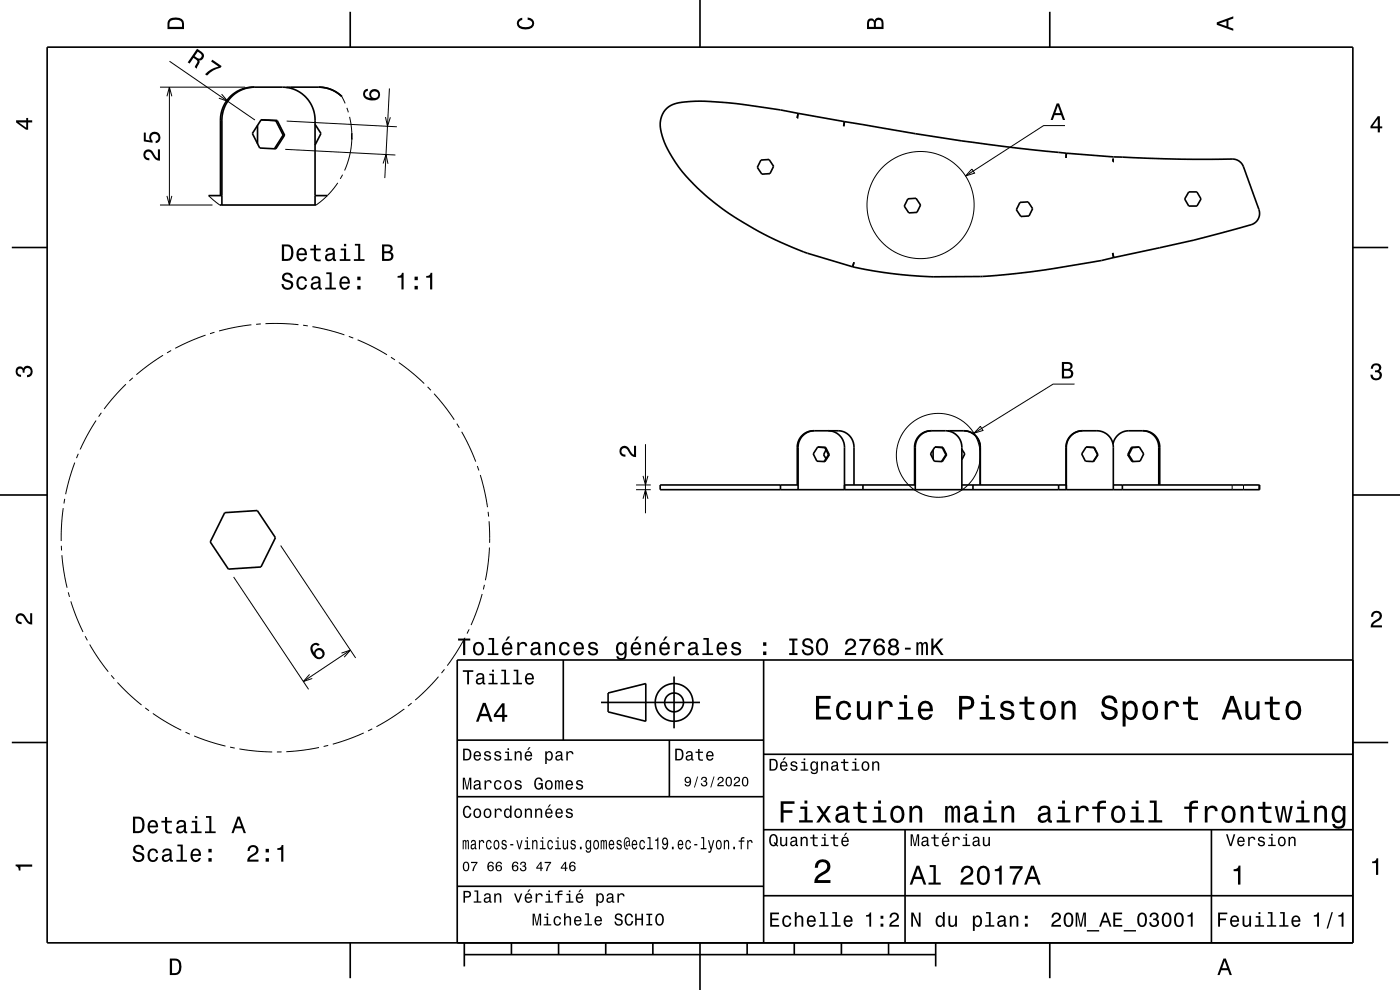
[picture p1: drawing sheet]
<svg xmlns="http://www.w3.org/2000/svg" width="297mm" height="210mm" viewBox="0 0 297 210" stroke-linecap="round" stroke-linejoin="round" font-family="sans-serif">
<g fill="none" stroke="#000" stroke-width=".21">
<path d="M33.9 18.5h18.1M35.9 18.5v25M36 13l18.1 12.5M47 20l1.3 1.5-1.9-.7M82.6 18.8l-1 19M35.4 20.4l.5-1.9 .6 1.9M46.8 25.5h.3M60.5 31.7l23.4 1.2M60.8 25.7l23.4 1.2M71.7 38.8l-2.1 2.5-2.5 2.2M72.5 20.5h.1M72.5 20.5l.7 1.4"/>
<path d="M72.7 37.1l-.5 .8M73.6 22.9l.3 .9M74.2 24.8l.4 3.6M74.6 29.4l-.4 3.4-1.1 3.4M81.3 34.7l.6-1.9 .4 1.9M81.8 24.8l.4 2 .6-1.9M206.2 35.9l.5 .8-1.9 .6zM225.9 26.6h-4.5l-16.6 10.7M33.9 43.5h11.2M35.4 41.6l.5 1.9 .6-1.9M44.2 41.5l2.4 2M34.6 75.4l-2.9 1.9-2.8 2.2"/>
<path d="M36.3 74.4l-.9 .5M43.6 71.1l-3.5 1.4-2.9 1.4M45.5 70.5l-1 .3M53.3 68.9l-3.4 .5-3.4 .8M55.3 68.7l-1 .1M56.3 68.7l3.5-.1 3.5 .3M64.3 69l1 .1M66.3 69.3l3.4 .7 3.4 1M74 71.4l.9 .3M75.9 72.1l3.4 1.6 2.8 1.6M82.9 75.8l.9 .5M84.6 76.9l3 2.3 2.4 2.2"/>
<path d="M15.9 98.1l-1.1 3.1-.9 3.6M16.6 96.3l-.4 .9M20.4 89.2l-1.9 3.2-1.5 2.9M21.5 87.6l-.6 .8M26.7 81.5l-2.6 2.7-2 2.6M28.2 80.1l-.8 .7M90.7 82.1l.7 .7M92.1 83.5l2.2 2.7 2.1 2.8M96.9 89.9l.5 .8M97.9 91.6l1.5 2.9 1.5 3.4M101.3 98.9l.3 .9M136.9 94.2v14.7"/>
<path d="M169.1 94.9h.2M194 94.9h.2M207.9 94.9h.1M208 90.4l.5 .9-1.9 .6zM226.1 94.9h.1M228 81.5h-4.6l-16.8 10.4M245.8 94.9h.2M13 115.8l.1 1M13.1 117.8l.4 3.4 .7 3.5M13.4 107.8l-.3 3.5-.1 3.5M13.7 105.8l-.1 1M59.5 115.7l15.9 23.9"/>
<path d="M101.9 100.8l.9 3.3 .6 3.5M103.5 108.6l.2 1M103.7 110.6l.2 3.5M103.8 116.1l-.3 3.5-.5 3.5M103.9 114.1v1M103.9 114.1h.1M134.9 103.9h3.2M134.9 102.9h3.2M136.4 105.8l.5-1.9 .6 1.9M136.4 100.9l.5 2 .6-2M261.4 102.9v1M263.8 102.9v1"/>
<path d="M267.1 102.9v1M14.5 125.6l.2 1M15 127.6l1.3 3.5 1.3 3M18.1 135l.4 .8M19 136.7l1.7 2.8 2.3 3M49.6 122.4l15.9 23.8M72.4 138.5l1.9-.6-1.3 1.5M74.3 137.9l-9.9 6.7M98.6 135.3l-1.6 2.8-2.1 3.1M99.5 133.5l-.4 .9M102.3 126l-1.1 3.3-1.3 3.3M102.8 124.1l-.3 .9"/>
<path d="M23.6 143.3l.6 .7M24.9 144.8l2.3 2.3 2.8 2.4M30.8 150.2l.8 .6M32.4 151.3l3 1.9 3 1.7M39.4 155.3l.9 .4M41.2 156.1l3.3 1.2 3.3 1M48.8 158.5l1 .2M50.8 158.9l3.4 .4 3.5 .2M59.7 159.5h-1M65.7 143.1l-1.3 1.5 1.8-.7M67.7 158.6l-3.2 .5-3.8 .4M69.6 158.1l-.9 .2"/>
<path d="M77.2 155.5l-3 1.2-3.6 1.2M79 154.6l-.9 .4M85.8 150.4l-2.9 2-3 1.7M87.3 149.1l-.8 .7M93 143.5l-2.4 2.6-2.5 2.4M94.3 142l-.6 .8"/>
<circle cx="195.3" cy="43.5" r="11.4"/>
<circle cx="199.1" cy="96.6" r="8.9"/>
</g>
<g fill="none" stroke="#000" stroke-width=".35">
<path d="M10 10h277v190h-277zM54 18.5a7 7 0 0 0-6.9 7v18M60.8 18.5h6.8a7 7 0 0 1 4.9 2M74.3 2.5v7.5M148.5 0v10M222.7 2.5v7.5M54.6 26.6v3.9M55.4 25.4l3.4 .2M55.4 25.4l-1.9 2.9 1.6 3.1 3.4 .2 1.9-2.9M58.8 25.6h-.3l1.6 3.1M58.8 25.6l1.6 3.1M60.1 28.7l-1.9 2.9"/>
<path d="M60.1 28.7h.3M66.8 26.4l1.3 1.9-1.3 2.5M74.6 28.3v1.3M161.4 33.9l1.8-.1 .9 1.5-.7 1.5-1.8 .1-.9-1.4zM169.3 24.1l-.2 .9M179.2 25.8a305.4 305.4 0 0 0-22.3-3.7l-1-.2a39.3 39.3 0 0 0-12.4 0 4.7 4.7 0 0 0-3.2 6.2 27.6 27.6 0 0 0 9.1 13.1 71.3 71.3 0 0 0 21.9 12.5l9.6 2.9M179.2 25.8l24.9 4.1 11.7 1.5 10.4 1.1M179.2 25.8l-.2 1M226.2 32.5l-.1 1M226.2 32.5l10 .8a430 430 0 0 0 25.8 .5 2.5 2.5 0 0 1 1.8 1.6l3.3 9a2.5 2.5 0 0 1-1.7 3.3l-4.7 1.3a295.1 295.1 0 0 1-24.4 5.6M236.2 33.6l-.1 .7M2.5 52.5h7.5"/>
<path d="M44.2 41.5h2.9M46.6 43.5h20.5M46.8 41.5v-16a7 7 0 0 1 6.9-7h6.2a7 7 0 0 1 6.9 7v18M66.8 41.5h2.6M181.2 55.6l-.3 1M181.2 55.6h.1M192.6 42.2l1.7-.1 1 1.4-.8 1.6-1.7 .1-1-1.5zM216.4 42.9l1.7-.1 1 1.5-.8 1.5-1.7 .1-1-1.4zM236 53.7h.1M236 53.7l.3 .9M236.3 54.6a188.4 188.4 0 0 1-28.3 4.1h-10a92.8 92.8 0 0 1-17.1-2.1M252.2 40.7h1.7l.9 1.5-.9 1.5h-1.7l-.9-1.5z"/>
<path d="M287 52.5h7.5M172.8 91.4a3.5 3.5 0 0 0-3.5 3.5v9M173.4 94.8l1.8 .1M173.5 94.8l-1 1.5 .8 1.5 1.7 .1 .9-1.4M175.2 94.9h-.2l.8 1.6M175.2 94.9l.7 1.6M175.2 95.4l-.5 1.1 .5 .8M175.7 91.4a3.5 3.5 0 0 1 3.5 3.5v9M175.8 96.5h.1M175.8 96.5l-1 1.4M197.6 91.4a3.5 3.5 0 0 0-3.4 3.5v9M198 95.4v2"/>
<path d="M200 94.9l-1.7-.1-.9 1.5 .8 1.5 1.7 .1 .9-1.4M200 94.9h-.1l.8 1.6M200 94.9l.8 1.6M200.7 96.5l-1 1.4M200.7 96.5h.1M201 91.4h3.4a3.5 3.5 0 0 1 3.5 3.5v8M204.1 95.3l.6 1-.6 1.2M229.7 91.4a3.5 3.5 0 0 0-3.5 3.5v9M232.1 94.9l.7 1.6M232.1 94.9l-1.7-.1-.9 1.5 .8 1.5 1.7 .1 .9-1.4M232.1 94.9l.8 1.6M232.8 96.5h.1"/>
<path d="M232.8 96.5l-.9 1.4M236.1 94.2a3.4 3.4 0 0 1 3.4-2.8h3.1a3.5 3.5 0 0 1 3.4 3.5v8M239.2 96.5h.3M239.5 96.5l.9 1.4M240 94.9h.2l-.7 1.6M240 94.9l-.8 1.6M241.7 94.8l.9 1.5-.7 1.5-1.7 .1-1-1.4M241.7 94.8l-1.7 .1M242.4 91.4a3.5 3.5 0 0 1 3.4 3.5v8M0 105h10M47.7 108.7l6.9-.4 3.8 5.8-3 6.2-7 .4-3.8-5.7zM165.6 102.9v1"/>
<path d="M169.1 102.9v-8a3.5 3.5 0 0 1 3.5-3.5h5.2a3.4 3.4 0 0 1 3.4 3.5v8M169.3 102.9h-29.2v1h127.1v-1h-31M179.2 102.9h15M183.1 102.9v1M194 102.9v-8a3.5 3.5 0 0 1 3.5-3.5h3.1a3.5 3.5 0 0 1 3.5 3.5v9M204.1 102.9h22.1M206.4 102.9v1M224.6 102.9v1M226.1 102.9v-8a3.5 3.5 0 0 1 3.5-3.5h3.1a3.5 3.5 0 0 1 3.5 3.5v9M238.1 102.9v1M287 105h10M119.5 140v17"/>
<path d="M162 140v60M287 140h-190v60M2.5 157.5h7.5M97 157h65M127.5 149h21M129 147l8-2v8l-8-2zM142 157v12M143 143.5v11M287 157.5h7.5M97 169h65M162 176h125M162 160h125"/>
<path d="M192 176v24M257 176v24M97 188h65M162 190h125M74.3 200v7.5M98.5 202.5h100M98.5 200v5M108.5 200v2.5M118.5 200v2.5M128.5 200v2.5M138.5 200v2.5M148.5 200v10"/>
<path d="M158.5 200v2.5M168.5 200v2.5M178.5 200v2.5M188.5 200v2.5M198.5 200v5M222.7 200v7.5"/>
<circle cx="143" cy="149" r="2"/>
<circle cx="143" cy="149" r="4"/>
</g>
<g fill="#000">
<path d="M36 4a2.18 2.18 0 0 0-.5 2.2h3.5v-1.2a1.43 1.43 0 0 0-1.7-1.3zM36.3 4.4a2.15 2.15 0 0 1 2.2 .3l.1 1h-2.6v-1z" fill-rule="evenodd"/>
<path d="M41.8 10.3l-2 2.9 .4 .3 .8-1.2a1.08 1.08 0 0 1 .9 .8l-.6 1.2 .5 .3 .6-1.4-.2-.4a.97 .97 0 0 0 1-.7 .97 .97 0 0 0-.4-1.1zM42 11a1.09 1.09 0 0 1 .8 .9 .6 .6 0 0 1-.4 .5 .6 .6 0 0 1-.7-.2l-.4-.3z" fill-rule="evenodd"/>
<path d="M45 12.7l2 1.3-.2 .4a5.2 5.2 0 0 0-2.9 1.6l-.4-.2a5.2 5.2 0 0 1 2.9-1.7l-1.6-1.1z" fill-rule="evenodd"/>
<path d="M77.3 19.1a1.33 1.33 0 0 0-.1 1.5 1.33 1.33 0 0 0 1.3 .7 1.63 1.63 0 0 0 2.1-1.2 1.15 1.15 0 0 0-1.5-1.2 1.15 1.15 0 0 0-.4 1.9 1.02 1.02 0 0 1-1.3-.9 .58 .58 0 0 1 .6-.6v-.5zM78.7 20.1a.75 .75 0 0 1 1.5 0 .75 .75 0 0 1-1.5 0z" fill-rule="evenodd"/>
<path d="M109.9 4.2l.9-.4v.4a.7 .7 0 0 0-.7 .5 .7 .7 0 0 0 .3 .8 1.7 1.7 0 0 0 2.5-.5 .9 .9 0 0 0-1-.8v-.5a1.24 1.24 0 0 1 1.4 1.1 1.24 1.24 0 0 1-1 1.4 2.22 2.22 0 0 1-2.5-.7l-.2-.5z" fill-rule="evenodd"/>
<path d="M184.2 4.2l-.3 .7v1.3h3.5v-1.3a.98 .98 0 0 0-.7-1.1 .98 .98 0 0 0-1.2 .6 .84 .84 0 0 0-1.3-.2zM184.5 4.5a.54 .54 0 0 1 .6-.1 .54 .54 0 0 1 .3 .6v.7h-1zM185.9 4.4a.62 .62 0 0 1 .8-.1 .62 .62 0 0 1 .3 .6v.8h-1.2z" fill-rule="evenodd"/>
<path d="M258.1 4.7v.6l3.5 1.2v-.4l-1-.4v-1.4l1-.4v-.4zM258.6 5l1.6-.5v1z" fill-rule="evenodd"/>
<path d="M3.4 25.5v.5l2.1 1.5h.5v-1.5h.8v-.5h-.8v-.5h-.4v.5zM4 26h1.6v1.1z" fill-rule="evenodd"/>
<path d="M30.7 32a1.2 1.2 0 0 0-.2 1.3 1.2 1.2 0 0 0 1.2 .7v-.5a.7 .7 0 0 1-.9-.5 .7 .7 0 0 1 .5-.8 .7 .7 0 0 1 .9 .5 1.8 1.8 0 0 0 1.7 1.4v-2.4h-.4v1.9a2.2 2.2 0 0 1-1.2-1.5 1.1 1.1 0 0 0-1.6-.1zM30.5 28.1v1.9l1.9 .3v-.4a.79 .79 0 0 1-.2-1.2 .79 .79 0 0 1 1.1 0 .79 .79 0 0 1 0 1.1l-.3 .1v.5a1.21 1.21 0 0 0 1.1-1.5 1.21 1.21 0 0 0-1.7-.8 1.21 1.21 0 0 0-.5 1.7l-1-.1v-1.6z" fill-rule="evenodd"/>
<path d="M224.2 21.9l-1.3 3.6h.4l.4-1.1h1.4l.4 1.1h.5l-1.3-3.6zM224.4 22.5l.6 1.5h-1.1z" fill-rule="evenodd"/>
<path d="M292.3 24.7l-1.6 2.1v.4h1.6v.9h.4v-.9h.5v-.4h-.5v-2.1zM292.3 25.2v1.6h-1.1z" fill-rule="evenodd"/>
<path d="M59.8 51.8v3.5h1.2a1.42 1.42 0 0 0 1.3-1.7 1.38 1.38 0 0 0-1.3-1.8zM60.3 52.3h1a1.9 1.9 0 0 1 0 2.5l-1 .1zM63.2 52.9a1.54 1.54 0 0 0 .8 2.5 1.05 1.05 0 0 0 1.1-.8h-.5l-.2 .3-.4 .1a.76 .76 0 0 1-.7-.9h1.8a1.16 1.16 0 0 0-.5-1.3 1.16 1.16 0 0 0-1.4 .1zM63.5 53.1a.66 .66 0 0 1 .8-.1 .66 .66 0 0 1 .4 .7h-1.4zM66.6 51.9v.8h-.8v.4h.8v1.8a1.04 1.04 0 0 0 1.4 .5v-.4a.68 .68 0 0 1-1-.3v-1.6h1v-.4h-1v-.8zM69.3 52.8l-.2 .6h.4a.55 .55 0 0 1 .6-.5 .55 .55 0 0 1 .4 .8h-.2a1 1 0 0 0-1 .2 1 1 0 0 0-.3 1.1 .94 .94 0 0 0 1.6 0l.1 .3 .6 .1v-.4h-.2l-.1-1.6a1.02 1.02 0 0 0-1.7-.6zM69.5 54.3l1.1-.3a.77 .77 0 0 1-.2 .8 .77 .77 0 0 1-.9 .1zM72.3 52.7v.4h.7v1.9h-.9v.3h2.2v-.3h-.9v-2.3zM73 51.7v.5h.4v-.5zM75.3 51.7v.4h.7v2.9h-.9v.3h2.2v-.3h-.9v-3.3zM81.1 51.8v3.5h1.3a.98 .98 0 0 0 1.1-.7 .98 .98 0 0 0-.7-1.1 .86 .86 0 0 0 .5-1.1 .86 .86 0 0 0-1-.6zM81.5 52.3h.7a.53 .53 0 0 1 .7 .5 .53 .53 0 0 1-.7 .5h-.7zM81.5 53.7h.8a.61 .61 0 0 1 .7 .6 .61 .61 0 0 1-.7 .6h-.8z" fill-rule="evenodd"/>
<path d="M60.1 58.1a.96 .96 0 0 0-.2 1.1 .96 .96 0 0 0 .9 .6 .77 .77 0 0 1 .9 .9 .84 .84 0 0 1-.9 .3 .84 .84 0 0 1-.6-.8h-.5a1.21 1.21 0 0 0 1.5 1.3 1.21 1.21 0 0 0 .7-1.8l-.8-.3a.71 .71 0 0 1-.8-.6 .7 .7 0 0 1 .8-.6 .7 .7 0 0 1 .6 .7h.4a1.16 1.16 0 0 0-.7-1.1 1.16 1.16 0 0 0-1.3 .3zM63.2 59a1.53 1.53 0 0 0 .8 2.5 1.06 1.06 0 0 0 1.1-1.1h-.4a.67 .67 0 0 1-.6 .7 .67 .67 0 0 1-.7-.6 1.12 1.12 0 0 1 .6-1.5 .6 .6 0 0 1 .7 .6h.4a1.09 1.09 0 0 0-.7-1 1.09 1.09 0 0 0-1.2 .4zM66.3 58.8l-.3 .7h.4a.55 .55 0 0 1 .7-.6 .55 .55 0 0 1 .4 .8l-.2 .1a1.14 1.14 0 0 0-1.4 .9 .73 .73 0 0 0 .8 .8l.5-.1 .4-.4 .1 .3 .6 .1v-.3l-.3-.1v-1.6a1.02 1.02 0 0 0-.7-.8 1.02 1.02 0 0 0-1 .2zM66.5 60.3l1-.3a.77 .77 0 0 1-.1 .9 .77 .77 0 0 1-.9 .1zM69.2 57.8v.3h.7v2.9h-.9v.4h2.3v-.4h-.9v-3.2zM72.3 59a1.54 1.54 0 0 0 .8 2.5 1.06 1.06 0 0 0 1.1-.9h-.5l-.2 .4-.4 .1a.75 .75 0 0 1-.6-.9h1.7a1.16 1.16 0 0 0-.5-1.4 1.16 1.16 0 0 0-1.4 .2zM72.6 59.2a.66 .66 0 0 1 .8-.1 .66 .66 0 0 1 .4 .7h-1.3zM75.8 60.6v.8h.7v-.8zM75.8 58.7v.7h.7v-.7z" fill-rule="evenodd"/>
<path d="M84.3 58.5v.4h.9v2.5h.4v-3.5h-.3a.77 .77 0 0 1-1 .6zM87.9 60.6v.8h.7v-.8zM87.9 58.7v.7h.7v-.7zM90.4 58.5v.4h.8v2.5h.5v-3.5h-.4a.77 .77 0 0 1-.9 .6z" fill-rule="evenodd"/>
<path d="M225.3 76.8v3.5h1.3a.98 .98 0 0 0 1.1-.7 .98 .98 0 0 0-.6-1.2 .86 .86 0 0 0 .4-1.1 .86 .86 0 0 0-1-.5zM225.7 77.2h.8a.53 .53 0 0 1 .6 .5 .53 .53 0 0 1-.7 .5h-.7zM225.7 78.7h.8a.61 .61 0 0 1 .7 .5 .61 .61 0 0 1-.7 .7h-.8z" fill-rule="evenodd"/>
<path d="M291.1 77.4a1.08 1.08 0 0 1 1.4-.2 1.08 1.08 0 0 1 .4 1.2l-.3 .3a1.06 1.06 0 0 1 .5 1.3 1.06 1.06 0 0 1-1.2 .7 1.1 1.1 0 0 1-1.2-1.2h.5a.71 .71 0 0 0 1 .8 .71 .71 0 0 0 .1-1.3h-.6v-.4a.61 .61 0 0 0 .8-.3 .61 .61 0 0 0-.2-.8 .61 .61 0 0 0-.9 .2l-.1 .5h-.5z" fill-rule="evenodd"/>
<path d="M3.6 78a.86 .86 0 0 1 1.4 .2 1.06 1.06 0 0 1 1.2-.6 1.06 1.06 0 0 1 .7 1.2 1.1 1.1 0 0 1-1.2 1.2v-.4a.71 .71 0 0 0 .8-1 .71 .71 0 0 0-1.3-.1v.6h-.4a.61 .61 0 0 0-.3-.8 .61 .61 0 0 0-.8 .2 .61 .61 0 0 0 .2 .8l.6 .2v.4a1.15 1.15 0 0 1-1.2-.6 1.15 1.15 0 0 1 .3-1.3z" fill-rule="evenodd"/>
<path d="M131.7 94.9a1.22 1.22 0 0 1 2 .7l.4 .6 .4 .3v-1.9h.4v2.4a1.8 1.8 0 0 1-1.7-1.4 .71 .71 0 0 0-.9-.6 .71 .71 0 0 0-.5 .9 .71 .71 0 0 0 .9 .5v.5a1.18 1.18 0 0 1-1.2-.7 1.18 1.18 0 0 1 .2-1.3z" fill-rule="evenodd"/>
<path d="M3.6 130.4a1.22 1.22 0 0 1 2 .7l.4 .6 .4 .3v-1.9h.4v2.4a1.8 1.8 0 0 1-1.7-1.4 .71 .71 0 0 0-.9-.5 .71 .71 0 0 0-.5 .8 .71 .71 0 0 0 .9 .5v.5a1.18 1.18 0 0 1-1.2-.7 1.18 1.18 0 0 1 .2-1.3z" fill-rule="evenodd"/>
<path d="M66.1 136.8a2.12 2.12 0 0 0 1.7 3 1.16 1.16 0 0 0 1.1-1.1 1.16 1.16 0 0 0-1-1.2 1.16 1.16 0 0 0-1.3 .9 1.03 1.03 0 0 1 0-1.5 .58 .58 0 0 1 .8 .1l.4-.2a1.04 1.04 0 0 0-1.7 0zM66.9 138.7a.75 .75 0 0 1 1.5 0 .75 .75 0 0 1-1.5 0z" fill-rule="evenodd"/>
<path d="M97.2 135.4v.5h1v3.1h.5v-3.1h1.1v-.5zM100.6 136.5a1.53 1.53 0 0 0 .9 2.5 1.48 1.48 0 0 0 1.2-1.4 1.48 1.48 0 0 0-1.2-1.5l-.5 .1zM101 136.8a.67 .67 0 0 1 .7-.2 .67 .67 0 0 1 .5 .5 1.11 1.11 0 0 1-.7 1.6 1.17 1.17 0 0 1-.5-1.9zM103.7 135.3v.4h.7v2.9h-.9v.4h2.2v-.4h-.9v-3.3zM107.7 135l-.5 .9h.3l.7-.9zM106.8 136.5a1.54 1.54 0 0 0 .8 2.5 1.05 1.05 0 0 0 1.1-.8h-.5l-.2 .3-.4 .1a.76 .76 0 0 1-.7-.9h1.8a1.16 1.16 0 0 0-.5-1.3 1.16 1.16 0 0 0-1.4 .1zM107.1 136.7a.66 .66 0 0 1 .8-.1 .66 .66 0 0 1 .3 .8h-1.3zM109.7 136.2v2.8h.5v-1.6a.66 .66 0 0 1 .3-.8 .66 .66 0 0 1 .9 .3v.2h.5a.89 .89 0 0 0-.7-.9 .89 .89 0 0 0-1.1 .5v-.5zM112.9 136.4l-.3 .6h.4a.55 .55 0 0 1 .7-.5 .55 .55 0 0 1 .4 .8h-.2a1 1 0 0 0-1.1 .2 1 1 0 0 0-.2 1.1 .93 .93 0 0 0 1.6 0l.1 .3 .6 .1v-.4h-.3v-1.6a1.02 1.02 0 0 0-1.7-.6zM113.1 137.9l1.1-.3a.77 .77 0 0 1-.2 .8 .77 .77 0 0 1-.9 .1zM115.6 136.2v2.8h.5v-1.6a.63 .63 0 0 1 .4-.8 .63 .63 0 0 1 .8 .4v2h.4v-1.8a.89 .89 0 0 0-.6-1 .89 .89 0 0 0-1 .5v-.5zM118.9 136.5a1.53 1.53 0 0 0 .8 2.5 1.06 1.06 0 0 0 1.1-1h-.4a.67 .67 0 0 1-.6 .7 .67 .67 0 0 1-.7-.6 1.12 1.12 0 0 1 .7-1.6 .59 .59 0 0 1 .6 .6h.4a1.09 1.09 0 0 0-.7-.9 1.09 1.09 0 0 0-1.2 .3zM121.9 136.5a1.54 1.54 0 0 0 .8 2.5 1.06 1.06 0 0 0 1.1-.8h-.4l-.2 .3-.4 .1a.76 .76 0 0 1-.7-.9h1.8a1.16 1.16 0 0 0-.5-1.3 1.16 1.16 0 0 0-1.5 .1zM122.3 136.7a.66 .66 0 0 1 .8-.1 .66 .66 0 0 1 .3 .8h-1.3zM125 136.4a.75 .75 0 0 0-.2 .8 .75 .75 0 0 0 .7 .5l.9 .4a.63 .63 0 0 1-.6 .6 .63 .63 0 0 1-.6-.6h-.5a1.07 1.07 0 0 0 1.2 .9 1.07 1.07 0 0 0 .9-1.2l-.4-.3-1.1-.3a.54 .54 0 0 1 .4-.7 .54 .54 0 0 1 .7 .5h.4a1.03 1.03 0 0 0-.7-.9 1.03 1.03 0 0 0-1.1 .3zM131 136.5a1.57 1.57 0 0 0 .7 2.5l.5-.1 .3-.4a.73 .73 0 0 1-.3 1 .73 .73 0 0 1-1-.3h-.4a1.1 1.1 0 0 0 1.2 .8 1.1 1.1 0 0 0 .9-1.2v-2.6h-.4v.5l-.3-.4a.9 .9 0 0 0-1.2 .2zM131.3 136.8a.63 .63 0 0 1 .7-.2 .63 .63 0 0 1 .4 .5 1.11 1.11 0 0 1-.6 1.5 1.2 1.2 0 0 1-.5-1.8zM135.1 135l-.5 .9h.3l.7-.9zM134.1 136.5a1.55 1.55 0 0 0 .8 2.5 1.06 1.06 0 0 0 1.1-.8h-.5l-.2 .3-.4 .1a.76 .76 0 0 1-.7-.9h1.8a1.17 1.17 0 0 0-.5-1.3 1.17 1.17 0 0 0-1.4 .1zM134.4 136.7a.66 .66 0 0 1 .8-.1 .66 .66 0 0 1 .4 .8h-1.4zM136.9 136.2v2.8h.4v-1.6a.63 .63 0 0 1 .4-.8 .63 .63 0 0 1 .8 .4l.1 2h.4v-1.8a.89 .89 0 0 0-.6-1 .89 .89 0 0 0-1.1 .5v-.5zM141.1 135l-.5 .9h.3l.7-.9zM140.2 136.5a1.54 1.54 0 0 0 .8 2.5 1.06 1.06 0 0 0 1-.8h-.4l-.2 .3-.4 .1a.76 .76 0 0 1-.7-.9h1.8a1.16 1.16 0 0 0-.5-1.3 1.16 1.16 0 0 0-1.4 .1zM140.5 136.7a.66 .66 0 0 1 .8-.1 .66 .66 0 0 1 .3 .8h-1.3zM143.1 136.2v2.8h.5v-1.6a.66 .66 0 0 1 .3-.8 .66 .66 0 0 1 .9 .3v.2h.5a.89 .89 0 0 0-.7-.9 .89 .89 0 0 0-1.1 .5v-.5zM146.3 136.4l-.3 .6h.4a.55 .55 0 0 1 .7-.5 .55 .55 0 0 1 .4 .8h-.2a1 1 0 0 0-1.1 .2 1 1 0 0 0-.2 1.1 .93 .93 0 0 0 1.6 0l.1 .3 .6 .1v-.4h-.3v-.2v-1.4a1.02 1.02 0 0 0-.7-.9 1.02 1.02 0 0 0-1 .3zM146.5 137.9l1.1-.3a.77 .77 0 0 1-.2 .8 .77 .77 0 0 1-.9 .1l-.1-.3zM149.2 135.3v.4h.7v2.9h-.9v.4h2.3v-.4h-.9v-3.3zM152.3 136.5a1.54 1.54 0 0 0 .8 2.5 1.06 1.06 0 0 0 1.1-.8h-.4l-.3 .3-.3 .1a.76 .76 0 0 1-.7-.9h1.7a1.16 1.16 0 0 0-.4-1.3 1.16 1.16 0 0 0-1.5 .1zM152.7 136.7a.66 .66 0 0 1 .8-.1 .66 .66 0 0 1 .3 .8h-1.3zM155.4 136.4a.75 .75 0 0 0-.2 .8 .75 .75 0 0 0 .7 .5l.9 .4a.63 .63 0 0 1-.6 .6 .63 .63 0 0 1-.7-.6h-.4a1.07 1.07 0 0 0 1.2 .9 1.07 1.07 0 0 0 .9-1.2l-.4-.3-1.1-.3a.54 .54 0 0 1 .4-.7 .54 .54 0 0 1 .6 .5h.5a1.03 1.03 0 0 0-.7-.9 1.03 1.03 0 0 0-1.1 .3zM161.9 138.2v.8h.7v-.8zM161.9 136.2v.8h.7v-.8zM167.4 135.4v.5h.7v2.6h-.7v.5h1.8v-.5h-.7v-2.6h.7v-.5zM170.5 135.6a.96 .96 0 0 0-.3 1.1 .96 .96 0 0 0 1 .6 .77 .77 0 0 1 .9 1 .83 .83 0 0 1-1 .3 .83 .83 0 0 1-.6-.8h-.4a1.21 1.21 0 0 0 1.5 1.3 1.21 1.21 0 0 0 .7-1.8l-.8-.4a.71 .71 0 0 1-.8-.6 .7 .7 0 0 1 .7-.5 .7 .7 0 0 1 .6 .7h.5a1.17 1.17 0 0 0-.7-1.1 1.17 1.17 0 0 0-1.3 .2zM173.4 135.8a2.52 2.52 0 0 0 .4 3.1 1.22 1.22 0 0 0 1.8-.9 1.94 1.94 0 0 0-1-2.6l-.8 .1zM174 135.9l.4-.1a1.7 1.7 0 0 1 .3 2.7l-.3 .1a1.69 1.69 0 0 1-.4-2.7zM179.6 135.7l-.2 .4-.1 .6h.5a.71 .71 0 0 1 .5-.8 .71 .71 0 0 1 .8 .5 .71 .71 0 0 1-.5 .8 1.8 1.8 0 0 0-1.4 1.8h2.4v-.5h-1.9a2.2 2.2 0 0 1 1.5-1.1 1.13 1.13 0 0 0 .1-1.7 1.13 1.13 0 0 0-1.7 0zM182.3 135.5v.5h1.9a5.2 5.2 0 0 0-1.4 3h.5a5.3 5.3 0 0 1 1.4-3.1v-.4zM185.8 135.7l-.4 .8a1.75 1.75 0 0 0 1.2 2.6 1.15 1.15 0 0 0 1.1-1.6 1.15 1.15 0 0 0-1.9-.4 1.02 1.02 0 0 1 .8-1.3 .58 .58 0 0 1 .7 .6h.4a1.12 1.12 0 0 0-.7-.9 1.12 1.12 0 0 0-1.2 .2zM185.8 137.9a.75 .75 0 0 1 1.5 0 .75 .75 0 0 1-1.5 0zM188.8 135.7a.84 .84 0 0 0 .1 1.4 1.11 1.11 0 0 0-.4 1.5 1.11 1.11 0 0 0 1.6 .4 1.03 1.03 0 0 0 .7-.9 1.03 1.03 0 0 0-.6-1 .89 .89 0 0 0 .4-1.1 .89 .89 0 0 0-1-.6zM188.8 138a.75 .75 0 0 1 1.5 0 .75 .75 0 0 1-1.5 0zM188.9 136.4a.6 .6 0 0 1 1.2 0 .6 .6 0 0 1-1.2 0zM192 137.4v.4h1.2v-.4zM194.4 136.2v2.8h.4v-1.9l.2-.5 .3-.1 .1 .3v2.2h.4v-2.1l.4-.4 .2 .2v.4v1.9h.5v-1.9a.69 .69 0 0 0-.6-1l-.5 .4-.2-.2-.3-.2-.5 .4v-.3zM197.6 135.4v3.6h.4v-1.3l.4-.4 1.2 1.7h.6l-1.4-2.1 1.3-1.5h-.6l-1.5 1.7v-1.7z" fill-rule="evenodd"/>
<path d="M291.2 129.9a1.18 1.18 0 0 1 1.9 .3 1.18 1.18 0 0 1-1 1.7l-.5 .3-.3 .5h1.9v.4h-2.4a1.8 1.8 0 0 1 1.4-1.8 .71 .71 0 0 0 .5-.8 .71 .71 0 0 0-.9-.5 .71 .71 0 0 0-.5 .8h-.4z" fill-rule="evenodd"/>
<path d="M98.2 158.8v2.5h.9a1.37 1.37 0 0 0 .7-2.2 1.56 1.56 0 0 0-1.6-.3zM98.6 159.1a.98 .98 0 0 1 1.1 .7 .98 .98 0 0 1-.6 1.2h-.5zM100.7 159.6a1.04 1.04 0 0 0-.2 1.2 1.04 1.04 0 0 0 1 .5l.5-.5h-.3l-.4 .3a.54 .54 0 0 1-.5-.7h1.3a.83 .83 0 0 0-.4-.9 .83 .83 0 0 0-1 .1zM100.9 159.7l.2-.1a.47 .47 0 0 1 .5 .1 .47 .47 0 0 1 .1 .5h-.9zM102.9 159.5l-.2 .1a.69 .69 0 0 0 .9 .9l.2 .1a.43 .43 0 0 1-.4 .5 .43 .43 0 0 1-.4-.4h-.3a.74 .74 0 0 0 .9 .7 .74 .74 0 0 0 .5-1l-1-.4a.38 .38 0 0 1 .3-.5 .38 .38 0 0 1 .4 .4h.3a.78 .78 0 0 0-1.2-.4zM105.1 159.5l-.2 .1a.69 .69 0 0 0 .9 .9l.2 .1a.43 .43 0 0 1-.4 .5 .43 .43 0 0 1-.5-.4h-.3a.74 .74 0 0 0 .9 .7 .74 .74 0 0 0 .5-1l-.9-.4a.38 .38 0 0 1 .3-.5 .38 .38 0 0 1 .4 .4h.3a.77 .77 0 0 0-1.2-.4zM107.2 159.4v.3h.5v1.3h-.7v.3h1.6v-.3h-.6v-1.6zM107.7 158.7v.4h.3v-.4zM109.2 159.4v1.9h.3v-1.1a.45 .45 0 0 1 .4-.6 .45 .45 0 0 1 .5 .5v1.2h.3v-1.3a.63 .63 0 0 0-.5-.7 .63 .63 0 0 0-.7 .4v-.3zM112.2 158.5l-.4 .6h.3l.5-.6zM111.5 159.6a1.04 1.04 0 0 0-.2 1.2 1.04 1.04 0 0 0 1.1 .5l.5-.5h-.3l-.5 .3a.54 .54 0 0 1-.5-.7h1.3a.83 .83 0 0 0-.4-.9 .83 .83 0 0 0-1 .1zM111.8 159.7l.1-.1a.48 .48 0 0 1 .5 .1 .48 .48 0 0 1 .2 .5h-1zM115.7 159.4v2.7h.3v-1.1a.66 .66 0 0 0 .7 .4 .66 .66 0 0 0 .5-.6 .91 .91 0 0 0 0-1.1 .91 .91 0 0 0-1-.3l-.2 .3v-.3zM116.1 159.8a.45 .45 0 0 1 .5-.2 .45 .45 0 0 1 .3 .4 .65 .65 0 0 1 .1 .8 .65 .65 0 0 1-.7 .2 .98 .98 0 0 1-.2-1.2zM118.1 159.5l-.2 .4h.3a.39 .39 0 0 1 .4-.3 .39 .39 0 0 1 .3 .5h-.1a.65 .65 0 0 0-1 .4 .65 .65 0 0 0 .6 .9l.6-.3 .1 .2h.4v-.2l-.2-.1v-1.1a.72 .72 0 0 0-.5-.6 .72 .72 0 0 0-.7 .2zM118.2 160.6l.8-.3a.55 .55 0 0 1-.2 .7 .55 .55 0 0 1-.6 0zM120.1 159.4v1.9h.4v-1.1a.47 .47 0 0 1 .2-.6 .47 .47 0 0 1 .6 .2v.2h.4a.64 .64 0 0 0-.5-.7 .64 .64 0 0 0-.8 .4v-.3z" fill-rule="evenodd"/>
<path d="M98.2 142.2v.3h.9v2.7h.4v-2.7h.9v-.3zM101.3 143l-.3 .5h.4a.47 .47 0 0 1 .5-.4 .47 .47 0 0 1 .4 .6l-.2 .1a.84 .84 0 0 0-1 .2 .84 .84 0 0 0 0 1.1 .9 .9 0 0 0 1.3-.2l.1 .2 .5 .1v-.3l-.3-.1v-1.3a.87 .87 0 0 0-1.4-.5zM101.4 144.3l.9-.3a.66 .66 0 0 1-.1 .7 .66 .66 0 0 1-.8 .1zM103.8 142.9v.3h.6v1.6h-.8v.4h2v-.4h-.8v-1.9zM104.4 142.1v.4h.4v-.4zM106.4 142.1v.3h.6v2.4h-.8v.4h1.9v-.4h-.7v-2.7zM109 142.1v.3h.6v2.4h-.8v.4h1.9v-.4h-.7v-2.7zM111.6 143.1a1.32 1.32 0 0 0 .7 2.1 .9 .9 0 0 0 .9-.7h-.3l-.2 .3-.4 .1a.65 .65 0 0 1-.6-.8h1.6a1 1 0 0 0-.4-1.2 1 1 0 0 0-1.3 .2zM111.9 143.3a.57 .57 0 0 1 .7-.1 .57 .57 0 0 1 .3 .6h-1.2z" fill-rule="evenodd"/>
<path d="M102.4 149.1l-1.4 4h.5l.4-1.2h1.6l.4 1.2h.6l-1.5-4zM102.7 149.7l.7 1.7h-1.3zM106.5 149.2l-1.7 2.4v.5h1.7v1h.5v-1h.6v-.5h-.6v-2.4zM106.5 149.9v1.7h-1.3z" fill-rule="evenodd"/>
<path d="M143.2 158.8v2.5h.9a1.37 1.37 0 0 0 .7-2.2 1.56 1.56 0 0 0-1.6-.3zM143.6 159.1a.98 .98 0 0 1 1.1 .7 .98 .98 0 0 1-.6 1.2h-.5zM145.7 159.5l-.2 .4h.3a.39 .39 0 0 1 .5-.3 .39 .39 0 0 1 .3 .5h-.2a.65 .65 0 0 0-.9 .4 .65 .65 0 0 0 .5 .9l.7-.3v.2h.4v-.2l-.1-.1-.1-1.1a.73 .73 0 0 0-.4-.6 .73 .73 0 0 0-.8 .2zM145.8 160.6l.8-.3a.55 .55 0 0 1-.1 .7 .55 .55 0 0 1-.7 0zM148.1 158.9v.5h-.5v.3h.5v1.3a.75 .75 0 0 0 1 .4v-.3a.48 .48 0 0 1-.7-.3v-1.1h.7v-.3h-.7v-.5zM150 159.6a1.04 1.04 0 0 0-.2 1.2 1.04 1.04 0 0 0 1.1 .5l.5-.5h-.4l-.4 .3a.54 .54 0 0 1-.5-.7h1.3a.83 .83 0 0 0-.4-.9 .83 .83 0 0 0-1 .1zM150.3 159.7l.1-.1a.48 .48 0 0 1 .5 .1 .48 .48 0 0 1 .2 .5h-1z" fill-rule="evenodd"/>
<path d="M173.1 147.6v5h3.2v-.6h-2.5v-1.7h2.2v-.6h-2.2v-1.5h2.4v-.6zM177.8 149.2a2.59 2.59 0 0 0 .5 3.4 1.58 1.58 0 0 0 2.3-1.4h-.6a.95 .95 0 0 1-.9 1 .95 .95 0 0 1-1-.9 1.59 1.59 0 0 1 .9-2.1 .85 .85 0 0 1 .9 .8h.7a1.56 1.56 0 0 0-1.1-1.3 1.56 1.56 0 0 0-1.7 .5zM181.8 148.8v2.5a1.27 1.27 0 0 0 .9 1.4 1.27 1.27 0 0 0 1.5-.7v.6h.6v-3.8h-.6v2.2a.92 .92 0 0 1-.6 1.1 .92 .92 0 0 1-1.2-.4v-2.9zM186.4 148.8v3.8h.6v-2.2a.95 .95 0 0 1 .5-1.1 .95 .95 0 0 1 1.2 .3l.1 .4h.6a1.28 1.28 0 0 0-1-1.4 1.28 1.28 0 0 0-1.4 .8v-.6zM190.8 148.9v.5h1v2.7h-1.3v.5h3.2v-.5h-1.3v-3.2zM191.8 147.4v.8h.6v-.8zM195.1 149.2a2.62 2.62 0 0 0 .5 3.4 1.57 1.57 0 0 0 2.2-1.1h-.6l-.3 .5-.5 .2a1.08 1.08 0 0 1-1-1.3h2.5a1.66 1.66 0 0 0-.7-2 1.66 1.66 0 0 0-2.1 .3zM195.6 149.5a.94 .94 0 0 1 1.2-.2 .94 .94 0 0 1 .5 1h-1.9zM203.5 147.6v5h.6v-2.1h.8a1.47 1.47 0 0 0 1.8-1.2 1.47 1.47 0 0 0-1.5-1.7zM204.1 148.2a1.6 1.6 0 0 1 1.8 .5 .86 .86 0 0 1 0 .9 .86 .86 0 0 1-.9 .3h-.9zM208.1 148.9v.5h1v2.7h-1.3v.5h3.3v-.5h-1.3v-3.2zM209.1 147.4v.8h.7v-.8zM212.6 148.9a1.08 1.08 0 0 0-.3 1.2 1.08 1.08 0 0 0 1 .7l1.1 .4a.57 .57 0 0 1 .2 .6 .57 .57 0 0 1-.5 .4 .96 .96 0 0 1-1.4-.8h-.6a1.6 1.6 0 0 0 1.3 1.4 1.6 1.6 0 0 0 1.7-.8 1.13 1.13 0 0 0-1-1.6l-1.1-.3-.2-.4a.87 .87 0 0 1 .9-.5 .87 .87 0 0 1 .8 .6h.6a1.41 1.41 0 0 0-2.1-1.1zM217.4 147.8v1.1h-1.1v.5h1.1v2.6l.2 .4 .4 .3h1.4v-.5a.97 .97 0 0 1-1.4-.5v-2.3h1.4v-.5h-1.4v-1.1zM221.1 149.2a2.56 2.56 0 0 0 .5 3.4 1.72 1.72 0 0 0 1.8-.2 1.72 1.72 0 0 0 .6-1.7 1.7 1.7 0 0 0-.9-1.9 1.7 1.7 0 0 0-2 .4zM221.6 149.6a.96 .96 0 0 1 1-.4 .96 .96 0 0 1 .7 .8 1.59 1.59 0 0 1-1 2.2 1.19 1.19 0 0 1-1-1.5zM225.2 148.8v3.8h.6v-2.2a.97 .97 0 0 1 .5-1.1 .97 .97 0 0 1 1.1 .2l.1 .7v2.4h.7v-2.5a1.27 1.27 0 0 0-.9-1.4 1.27 1.27 0 0 0-1.5 .6v-.5zM234.1 147.9a1.38 1.38 0 0 0-.3 1.5 1.38 1.38 0 0 0 1.3 .9 1.25 1.25 0 0 1 1.4 .9 1.15 1.15 0 0 1-1.3 .9 1.15 1.15 0 0 1-1-1.1h-.7a1.8 1.8 0 0 0 1.7 1.8 1.8 1.8 0 0 0 1.9-1.6 1.46 1.46 0 0 0-1.5-1.4l-.6-.2a.83 .83 0 0 1-.5-1.1 .83 .83 0 0 1 1.2-.3l.5 .5 .1 .4h.7a1.67 1.67 0 0 0-1-1.6 1.67 1.67 0 0 0-1.9 .4zM238.2 148.8v5.3h.6v-2.1a1.32 1.32 0 0 0 1.4 .7 1.32 1.32 0 0 0 1.1-1.1 2.43 2.43 0 0 0-.8-2.8 1.21 1.21 0 0 0-1.7 .5v-.5zM239.1 149.6a.9 .9 0 0 1 .9-.4 .9 .9 0 0 1 .7 .8 1.61 1.61 0 0 1-.9 2.2 1.18 1.18 0 0 1-1-1.5zM242.8 149.2a2.56 2.56 0 0 0 .5 3.4 1.72 1.72 0 0 0 1.8-.2 1.72 1.72 0 0 0 .6-1.7 1.7 1.7 0 0 0-.9-1.9 1.7 1.7 0 0 0-2 .4zM243.3 149.6a.96 .96 0 0 1 1-.4 .96 .96 0 0 1 .7 .8 1.59 1.59 0 0 1-1 2.2 1.19 1.19 0 0 1-1-1.5zM247.1 148.8v3.8h.6v-2.2a.95 .95 0 0 1 .5-1.1 .95 .95 0 0 1 1.2 .3l.1 .4h.6a1.28 1.28 0 0 0-1-1.4 1.28 1.28 0 0 0-1.4 .8v-.6zM252 147.8v1.1h-1v.5h1l.1 2.6 .2 .4 .4 .3h1.4v-.5a.97 .97 0 0 1-1.4-.5v-2.3h1.4v-.5h-1.4v-1.1zM261 147.6l-1.8 5h.6l.6-1.4h2l.5 1.4h.7l-1.9-5zM261.4 148.3l.7 2.2h-1.5zM264.2 148.8v2.5a1.27 1.27 0 0 0 .9 1.4 1.27 1.27 0 0 0 1.5-.7v.6h.6v-3.8h-.6v2.2a.92 .92 0 0 1-.6 1.1 .92 .92 0 0 1-1.1-.4l-.1-2.9zM269.4 147.8v1.1h-1.1v.5h1.1v2.6l.2 .4 .4 .3 .7 .1 .8-.1v-.5a.97 .97 0 0 1-1.4-.5l-.1-2.3h1.5v-.5h-1.5v-1.1zM273.1 149.2a2.56 2.56 0 0 0 .6 3.4 1.72 1.72 0 0 0 1.8-.2 1.72 1.72 0 0 0 .6-1.7 1.7 1.7 0 0 0-.9-1.9 1.7 1.7 0 0 0-2.1 .4zM273.6 149.6a.96 .96 0 0 1 1-.4 .96 .96 0 0 1 .7 .8 1.59 1.59 0 0 1-.9 2.2 1.19 1.19 0 0 1-1.1-1.5z" fill-rule="evenodd"/>
<path d="M28.2 173.2v3.5h1.2a1.43 1.43 0 0 0 1.3-1.7 1.38 1.38 0 0 0-1.3-1.8zM28.7 173.6l1 .1a1.9 1.9 0 0 1 0 2.5l-1 .1zM31.6 174.3a1.54 1.54 0 0 0 .8 2.5 1.05 1.05 0 0 0 1.1-.8h-.4l-.3 .3-.3 .1a.76 .76 0 0 1-.7-.9h1.7a1.16 1.16 0 0 0-.5-1.4 1.16 1.16 0 0 0-1.4 .2zM32 174.5a.66 .66 0 0 1 .7-.1 .66 .66 0 0 1 .4 .7h-1.3zM35 173.3v.8h-.8v.4h.8v1.8a1.04 1.04 0 0 0 1.5 .5v-.4a.68 .68 0 0 1-1-.3l-.1-1.6h1.1v-.4h-1.1v-.8zM37.7 174.2l-.2 .6h.4a.55 .55 0 0 1 .6-.5 .55 .55 0 0 1 .4 .7l-.2 .1a.98 .98 0 0 0-1.1 .3 .98 .98 0 0 0 0 1.2 1.06 1.06 0 0 0 1.5-.2l.1 .3h.5v-.3l-.2-.1-.1-1.6a1.02 1.02 0 0 0-1.7-.5zM37.9 175.7l1.1-.4a.77 .77 0 0 1-.2 .9 .77 .77 0 0 1-.9 .1zM40.7 174.1v.4h.7v1.9h-.9v.3h2.3v-.3h-1v-2.3zM41.4 173.1v.5h.5v-.5zM43.7 173.1v.4h.7v2.9h-.9v.3h2.3v-.3h-1v-3.3zM50.4 173.2l-1.3 3.5h.5l.3-1h1.4l.4 1h.5l-1.3-3.5zM50.6 173.7l.6 1.6h-1.1z" fill-rule="evenodd"/>
<path d="M98.2 165v2.5h.3v-2.3l.4 2.3h.3l.5-2.3v2.3h.3v-2.5h-.5l-.4 2.2-.5-2.2zM100.7 165.6l-.2 .5h.3a.39 .39 0 0 1 .5-.4 .39 .39 0 0 1 .3 .6h-.2a.65 .65 0 0 0-.9 .4 .65 .65 0 0 0 .5 .8l.7-.3v.2l.4 .1v-.3h-.1l-.1-1.1a.73 .73 0 0 0-.4-.6 .73 .73 0 0 0-.8 .1zM100.8 166.7l.8-.2a.55 .55 0 0 1-.1 .6 .55 .55 0 0 1-.7 .1zM102.8 165.5v2h.3v-1.1a.47 .47 0 0 1 .3-.6 .47 .47 0 0 1 .6 .2v.1h.3a.64 .64 0 0 0-.5-.6 .64 .64 0 0 0-.7 .4v-.4zM105 165.7a1.04 1.04 0 0 0-.2 1.2 1.04 1.04 0 0 0 1.1 .6l.4-.4 .1-.3h-.3l-.3 .4a.73 .73 0 0 1-.7-.7 .73 .73 0 0 1 .7-.7l.3 .4h.3a.78 .78 0 0 0-.6-.7 .78 .78 0 0 0-.8 .2zM107.1 165.7a1.04 1.04 0 0 0-.1 1.3 1.04 1.04 0 0 0 1.1 .5 1.04 1.04 0 0 0 .5-1.3 1.04 1.04 0 0 0-1.2-.7zM107.4 165.9a.48 .48 0 0 1 .5-.1 .48 .48 0 0 1 .3 .4 .66 .66 0 0 1 .1 .7 .66 .66 0 0 1-.8 .3 .97 .97 0 0 1-.1-1.3zM109.4 165.6l-.2 .2a.69 .69 0 0 0 .9 .9l.2 .1a.43 .43 0 0 1-.3 .5 .43 .43 0 0 1-.5-.4h-.3a.74 .74 0 0 0 .9 .7 .74 .74 0 0 0 .5-1.1l-1-.3a.38 .38 0 0 1 .3-.5 .38 .38 0 0 1 .4 .4l.4-.1a.78 .78 0 0 0-1.3-.4zM113.6 165.3a1.44 1.44 0 0 0 .6 2.2l.4-.1 .3-.3 .1 .4h.2v-1.4h-.9v.3h.5a.61 .61 0 0 1-.8 .8 1.45 1.45 0 0 1 0-1.9 .51 .51 0 0 1 .8 .4h.3a.85 .85 0 0 0-.6-.8 .85 .85 0 0 0-.9 .4zM115.8 165.7a1.04 1.04 0 0 0-.1 1.3 1.04 1.04 0 0 0 1.1 .5 1.04 1.04 0 0 0 .5-1.3 1.04 1.04 0 0 0-1.2-.7zM116 165.9a.48 .48 0 0 1 .6-.1 .48 .48 0 0 1 .3 .4 .66 .66 0 0 1 0 .7 .66 .66 0 0 1-.7 .3 .98 .98 0 0 1-.2-1.3zM117.7 165.5v2h.3v-1.3l.2-.4h.2l.1 .2v1.5h.2l.1-1.5 .2-.3 .2 .4v1.4h.3v-1.4a.5 .5 0 0 0-.4-.6l-.4 .2-.3-.2-.4 .2v-.2zM120.2 165.7a1.04 1.04 0 0 0-.2 1.2 1.04 1.04 0 0 0 1 .6l.5-.6h-.3l-.4 .4a.54 .54 0 0 1-.5-.7h1.3a.83 .83 0 0 0-.4-1 .83 .83 0 0 0-1 .1zM120.4 165.9l.2-.1a.48 .48 0 0 1 .5 .1 .48 .48 0 0 1 .1 .4h-.9zM122.4 165.6l-.1 .2a.68 .68 0 0 0 .8 .9l.2 .1a.43 .43 0 0 1-.3 .5 .43 .43 0 0 1-.5-.4h-.3a.74 .74 0 0 0 .9 .7 .74 .74 0 0 0 .5-1.1l-1-.3a.38 .38 0 0 1 .3-.5 .38 .38 0 0 1 .5 .4l.3-.1a.77 .77 0 0 0-1.3-.4z" fill-rule="evenodd"/>
<path d="M98.4 171.2a1.45 1.45 0 0 0 .7 2.3 .94 .94 0 0 0 .9-1h-.3a.59 .59 0 0 1-.8 .7 1.31 1.31 0 0 1 .2-2l.3 .1 .2 .4h.4a.85 .85 0 0 0-.6-.8 .85 .85 0 0 0-1 .3zM100.6 171.7a1.04 1.04 0 0 0-.1 1.3 1.04 1.04 0 0 0 1.1 .5 1.04 1.04 0 0 0 .5-1.3 1.04 1.04 0 0 0-1.2-.7zM100.9 171.9a.48 .48 0 0 1 .5-.1 .48 .48 0 0 1 .3 .4 .66 .66 0 0 1 0 .7 .66 .66 0 0 1-.7 .3 .98 .98 0 0 1-.1-1.3zM102.8 171.7a1.04 1.04 0 0 0-.2 1.3 1.04 1.04 0 0 0 1.2 .5 1.04 1.04 0 0 0 .5-1.3 1.04 1.04 0 0 0-1.2-.7zM103 171.9a.48 .48 0 0 1 .5-.1 .48 .48 0 0 1 .4 .4 .66 .66 0 0 1 0 .7 .66 .66 0 0 1-.7 .3 .97 .97 0 0 1-.2-1.3zM105 171.5v2h.3v-1.1a.47 .47 0 0 1 .2-.6 .47 .47 0 0 1 .6 .2l.1 .1h.3a.64 .64 0 0 0-.5-.6 .64 .64 0 0 0-.7 .4v-.4zM107.1 171.7a1.06 1.06 0 0 0-.2 1.2 1.06 1.06 0 0 0 .9 .6l.4-.3v.3h.3v-2.6h-.3v.9a.63 .63 0 0 0-1.1-.1zM107.4 171.9a.44 .44 0 0 1 .4-.1 .44 .44 0 0 1 .4 .4 .65 .65 0 0 1 0 .7 .65 .65 0 0 1-.7 .3l-.2-.4zM109.3 171.7a1.04 1.04 0 0 0-.1 1.3 1.04 1.04 0 0 0 1.1 .5 1.04 1.04 0 0 0 .5-1.3 1.04 1.04 0 0 0-1.2-.7zM109.5 171.9a.48 .48 0 0 1 .6-.1 .48 .48 0 0 1 .3 .4 .66 .66 0 0 1 0 .7 .66 .66 0 0 1-.7 .3 .98 .98 0 0 1-.2-1.3zM111.4 171.5v2h.3v-1.1a.45 .45 0 0 1 .3-.7 .45 .45 0 0 1 .5 .6v1.2h.4v-1.3a.63 .63 0 0 0-.5-.7 .63 .63 0 0 0-.7 .3v-.3zM113.5 171.5v2h.3v-1.1a.45 .45 0 0 1 .3-.6 .45 .45 0 0 1 .6 .2v1.5h.3v-1.3a.63 .63 0 0 0-.4-.7 .63 .63 0 0 0-.8 .3v-.3zM116.5 170.7l-.3 .6h.2l.5-.6zM115.9 171.7a1.04 1.04 0 0 0-.2 1.2 1.04 1.04 0 0 0 1 .6l.5-.6h-.3l-.4 .4a.54 .54 0 0 1-.5-.7h1.2a.83 .83 0 0 0-.3-1 .83 .83 0 0 0-1 .1zM116.1 171.9l.2-.1a.47 .47 0 0 1 .4 .1 .47 .47 0 0 1 .2 .4h-.9zM118 171.7a1.04 1.04 0 0 0-.2 1.2 1.04 1.04 0 0 0 1.1 .6l.5-.6h-.3l-.5 .4a.53 .53 0 0 1-.5-.7h1.3a.83 .83 0 0 0-.3-1 .83 .83 0 0 0-1.1 .1zM118.3 171.9l.1-.1a.47 .47 0 0 1 .5 .1 .47 .47 0 0 1 .2 .4h-1zM120.2 171.6l-.1 .2a.69 .69 0 0 0 .8 .9l.3 .1a.43 .43 0 0 1-.4 .5 .43 .43 0 0 1-.5-.4h-.3a.74 .74 0 0 0 .9 .7 .74 .74 0 0 0 .5-1.1l-1-.3a.38 .38 0 0 1 .3-.5 .38 .38 0 0 1 .5 .3h.3a.77 .77 0 0 0-1.3-.4z" fill-rule="evenodd"/>
<path d="M145.4 165a.66 .66 0 0 0 0 .9 .66 .66 0 0 0 .9 0 .56 .56 0 0 1-.6 .7l-.2-.3h-.3a.7 .7 0 0 0 .9 .5 .7 .7 0 0 0 .5-.8 .81 .81 0 0 0-.2-1 .81 .81 0 0 0-1 0zM145.5 165.4a.42 .42 0 0 1 .8 0 .42 .42 0 0 1-.8 0zM147.9 164.7l-.7 2.3h.2l.7-2.3zM148.9 164.9l-.2 .5h.3a.35 .35 0 0 1 .2-.4 .35 .35 0 0 1 .4 .1 .35 .35 0 0 1-.1 .5h-.3v.2a.42 .42 0 0 1 .6 .4 .42 .42 0 0 1-.5 .5 .42 .42 0 0 1-.4-.6h-.2a.66 .66 0 0 0 .9 .7 .66 .66 0 0 0 .1-1.1 .58 .58 0 0 0 .1-.9 .58 .58 0 0 0-.9 .1zM151.4 164.7l-.7 2.3h.2l.7-2.3zM152.4 164.9l-.2 .6h.3a.4 .4 0 0 1 .3-.5 .4 .4 0 0 1 .5 .3 .4 .4 0 0 1-.3 .5l-.2 .1a.93 .93 0 0 0-.6 .9h1.3v-.3h-1l.4-.4a.67 .67 0 0 0 .6-1 .67 .67 0 0 0-1.1-.2zM154.1 165a1.16 1.16 0 0 0 .5 1.8 1.16 1.16 0 0 0 .5-1.8 .63 .63 0 0 0-1 0zM154.4 165.1l.2-.1a.98 .98 0 0 1 0 1.6l-.2-.1-.2-.3v-.7zM155.9 164.9l-.2 .6h.2a.4 .4 0 0 1 .3-.5 .4 .4 0 0 1 .5 .3 .4 .4 0 0 1-.3 .5l-.1 .1a.94 .94 0 0 0-.7 .9h1.4v-.3h-1.1l.5-.4a.67 .67 0 0 0 .5-1 .67 .67 0 0 0-1-.2zM157.6 165a1.15 1.15 0 0 0 .5 1.8 1.16 1.16 0 0 0 .5-1.8 .63 .63 0 0 0-1 0zM157.9 165.1l.2-.1a.98 .98 0 0 1 0 1.6l-.2-.1-.2-.3v-.7z" fill-rule="evenodd"/>
<path d="M163.2 161v2.5h.9a1.37 1.37 0 0 0 .7-2.2 1.58 1.58 0 0 0-1.6-.3zM163.6 161.3a.98 .98 0 0 1 1.1 .7 .98 .98 0 0 1-.6 1.2h-.5zM166.4 160.7l-.4 .6h.2l.5-.6zM165.7 161.7a1.04 1.04 0 0 0-.2 1.2 1.04 1.04 0 0 0 1 .6l.5-.6h-.3l-.4 .4a.54 .54 0 0 1-.5-.7h1.3a.83 .83 0 0 0-.4-1 .83 .83 0 0 0-1 .1zM165.9 161.9l.2-.1a.48 .48 0 0 1 .5 .1 .48 .48 0 0 1 .1 .4h-.9zM167.9 161.6l-.2 .2a.68 .68 0 0 0 .9 .9l.2 .1a.43 .43 0 0 1-.4 .5 .43 .43 0 0 1-.4-.4h-.3a.74 .74 0 0 0 .9 .7 .74 .74 0 0 0 .5-1.1l-1-.3a.38 .38 0 0 1 .3-.5 .38 .38 0 0 1 .4 .4l.3-.1a.78 .78 0 0 0-1.2-.4zM170 161.6v.3h.5v1.3h-.7v.3h1.7v-.3h-.7v-1.6zM170.5 160.9v.3h.3v-.3zM172.1 161.7a1.06 1.06 0 0 0-.2 1.2 1.06 1.06 0 0 0 .9 .6l.4-.3a.52 .52 0 0 1-.2 .7 .52 .52 0 0 1-.7-.3h-.3a.78 .78 0 0 0 .9 .6 .78 .78 0 0 0 .6-.8v-1.9h-.3v.4l-.2-.3a.64 .64 0 0 0-.9 .1zM172.4 161.9a.45 .45 0 0 1 .4-.1 .45 .45 0 0 1 .4 .4 .65 .65 0 0 1 0 .7 .65 .65 0 0 1-.7 .3l-.2-.4zM174.2 161.5v2h.3v-1.1a.45 .45 0 0 1 .3-.6 .45 .45 0 0 1 .5 .2l.1 1.5h.3v-1.3a.63 .63 0 0 0-.5-.7 .63 .63 0 0 0-.7 .3v-.3zM176.6 161.6l-.2 .5h.3a.39 .39 0 0 1 .4-.4 .39 .39 0 0 1 .3 .6h-.1a.65 .65 0 0 0-1 .4 .65 .65 0 0 0 .6 .8l.6-.3 .1 .2 .4 .1-.2-.4v-1a.73 .73 0 0 0-1.2-.5zM176.7 162.7l.8-.2a.55 .55 0 0 1-.2 .6 .55 .55 0 0 1-.6 .1zM178.9 161v.6h-.5v.3h.5l.1 1.3a.75 .75 0 0 0 1 .3v-.3a.48 .48 0 0 1-.7-.2v-1.1h.7v-.3h-.7v-.6zM180.8 161.6v.3h.5v1.3h-.6v.3h1.6v-.3h-.6v-1.6zM181.3 160.9v.3h.4v-.3zM183 161.7a1.04 1.04 0 0 0-.2 1.3 1.04 1.04 0 0 0 1.2 .5 1.04 1.04 0 0 0 .4-1.3 1.04 1.04 0 0 0-1.2-.7zM183.2 161.9a.48 .48 0 0 1 .5-.1 .48 .48 0 0 1 .4 .4 .66 .66 0 0 1 0 .7 .66 .66 0 0 1-.7 .3 .98 .98 0 0 1-.2-1.3zM185 161.5v2h.3v-1.1a.45 .45 0 0 1 .3-.6 .45 .45 0 0 1 .6 .2v1.5h.3v-1.3a.63 .63 0 0 0-.4-.7 .63 .63 0 0 0-.8 .3v-.3z" fill-rule="evenodd"/>
<path d="M163.4 177.2a1.45 1.45 0 0 0 .7 2.3l.5-.2 .3 .3 .2-.2-.3-.3a1.53 1.53 0 0 0-.5-2.2l-.6 .1zM163.8 177.3l.3-.1a1.21 1.21 0 0 1 .5 1.7l-.3-.3-.2 .2 .3 .3a.45 .45 0 0 1-.7-.1 1.62 1.62 0 0 1 .1-1.7zM165.5 177.5v1.3a.63 .63 0 0 0 .4 .7 .63 .63 0 0 0 .8-.3v.3h.3v-2h-.3v1.2a.46 .46 0 0 1-.3 .5 .46 .46 0 0 1-.6-.2v-1.5zM167.9 177.6l-.2 .5h.3a.39 .39 0 0 1 .5-.4 .39 .39 0 0 1 .2 .6h-.1a.65 .65 0 0 0-.9 .4 .65 .65 0 0 0 .5 .8l.6-.3 .1 .2 .4 .1v-.3h-.2v-1.1a.73 .73 0 0 0-1.2-.5zM168 178.7l.8-.2a.55 .55 0 0 1-.2 .6 .55 .55 0 0 1-.6 .1zM169.8 177.5v2h.4v-1.1a.45 .45 0 0 1 .2-.6 .45 .45 0 0 1 .6 .2v1.5h.3v-1.3a.63 .63 0 0 0-.4-.7 .63 .63 0 0 0-.8 .3v-.3zM172.4 177v.6h-.5v.3h.5l.1 1.3a.75 .75 0 0 0 1 .3v-.3a.49 .49 0 0 1-.7-.2v-1.1h.7v-.3h-.7v-.6zM174.3 177.6v.3h.5v1.3h-.6v.3h1.6v-.3h-.6v-1.6zM174.8 176.9v.3h.4v-.3zM176.8 177v.6h-.6v.3h.6v1.3a.74 .74 0 0 0 1 .3v-.3a.49 .49 0 0 1-.7-.2v-1.1h.7v-.3h-.7v-.6zM179.4 176.7l-.4 .6h.2l.5-.6zM178.7 177.7a1.04 1.04 0 0 0-.2 1.2 1.04 1.04 0 0 0 1 .6l.5-.6h-.3l-.4 .4a.54 .54 0 0 1-.5-.7h1.3a.83 .83 0 0 0-.4-1 .83 .83 0 0 0-1 .1zM178.9 177.9l.2-.1a.48 .48 0 0 1 .5 .1 .48 .48 0 0 1 .1 .4h-.9z" fill-rule="evenodd"/>
<path d="M165.6 170v4.5h.6v-2.1h1.9v-.5h-1.9v-1.4h2.4v-.5zM169.8 171.1v.5h.9v2.4h-1.2v.5h2.9v-.5h-1.1v-2.9zM170.7 169.8v.7h.6v-.7zM173.2 171l1.2 1.7-1.2 1.8h.6l.9-1.4 .9 1.4h.7l-1.2-1.8 1.2-1.7h-.7l-.9 1.3-.8-1.3zM177.7 171.2l-.3 .3-.1 .5h.6a.71 .71 0 0 1 .8-.7 .71 .71 0 0 1 .5 1l-.2 .1a1.46 1.46 0 0 0-1.8 1.2 .93 .93 0 0 0 1 1l.6-.2 .6-.4 .1 .4 .7 .1v-.5h-.3v-2.1a1.31 1.31 0 0 0-2.2-.7zM177.9 173.1l1.4-.4a.99 .99 0 0 1-.2 1.1 .99 .99 0 0 1-1.2 .1l-.1-.4zM182 170.1v1h-1v.5h1v2.3l.2 .4 .4 .2 .6 .1h.7v-.5a.87 .87 0 0 1-1.3-.5v-2h1.3v-.5h-1.3v-1zM185.4 171.1v.5h.9v2.4h-1.2v.5h2.9v-.5h-1.1v-2.9zM186.3 169.8v.7h.6v-.7zM189.3 171.4a1.96 1.96 0 0 0 1.1 3.2 1.95 1.95 0 0 0 1.5-1.6 1.95 1.95 0 0 0-.9-2l-.6-.1-.7 .1zM189.7 171.7a.86 .86 0 0 1 .9-.3 .86 .86 0 0 1 .6 .7 1.43 1.43 0 0 1-.8 2 1.51 1.51 0 0 1-.7-2.4zM192.9 171v3.5h.6v-2a.81 .81 0 0 1 .5-1 .81 .81 0 0 1 1 .4l.1 2.6h.5v-2.3a1.14 1.14 0 0 0-.8-1.3 1.14 1.14 0 0 0-1.3 .6v-.5zM200.5 171v3.5h.5v-2.4a.65 .65 0 0 1 .5-.8 .52 .52 0 0 1 .3 .7v2.5h.5v-2.4a.65 .65 0 0 1 .5-.8l.3 .2v.5v2.5h.6v-2.4a.9 .9 0 0 0-.7-1.2l-.4 .1-.3 .4-.3-.4-.4-.1-.3 .1-.3 .4v-.4zM205 171.2l-.2 .3-.1 .5h.5a.71 .71 0 0 1 .9-.7 .71 .71 0 0 1 .4 1l-.2 .1a1.47 1.47 0 0 0-1.8 1.2 .93 .93 0 0 0 1.1 1l.6-.2 .5-.4 .1 .4 .8 .1v-.5h-.4v-2.1a1.31 1.31 0 0 0-2.2-.7zM205.2 173.1l1.4-.4a.99 .99 0 0 1-.2 1.1 .99 .99 0 0 1-1.2 .1l-.1-.4zM208.8 171.1v.5h.9v2.4h-1.1v.5h2.9v-.5h-1.2v-2.9zM209.7 169.8v.7h.6v-.7zM212.4 171v3.5h.6v-2a.82 .82 0 0 1 .5-1 .82 .82 0 0 1 1 .4l.1 2.6h.6v-2.3a1.14 1.14 0 0 0-.8-1.3 1.14 1.14 0 0 0-1.4 .6v-.5zM220.6 171.2l-.2 .3-.1 .5h.5a.71 .71 0 0 1 .9-.7 .71 .71 0 0 1 .4 1l-.2 .1a1.46 1.46 0 0 0-1.8 1.2 .93 .93 0 0 0 1.1 1l.6-.2 .5-.4 .2 .4 .7 .1v-.5h-.3l-.1-2.1a1.31 1.31 0 0 0-2.2-.7zM220.8 173.1l1.5-.4a.99 .99 0 0 1-.3 1.1 .99 .99 0 0 1-1.1 .1l-.2-.4zM224.4 171.1v.5h.9v2.4h-1.1v.5h2.9v-.5h-1.2v-2.9zM225.3 169.8v.7h.6v-.7zM228.3 171v3.5h.5v-2a.85 .85 0 0 1 .5-1 .85 .85 0 0 1 1.1 .3v.3h.6a1.15 1.15 0 0 0-.9-1.2 1.15 1.15 0 0 0-1.3 .7v-.6zM231.7 171.1v.5h1.1v2.9h.5v-2.9h1.3v-.5h-1.3a.64 .64 0 0 1 .8-.8h.5v-.5a1.33 1.33 0 0 0-1.8 1v.3zM236.1 171.4a1.96 1.96 0 0 0 1.1 3.2 1.95 1.95 0 0 0 1.6-1.6 1.95 1.95 0 0 0-1-2l-.6-.1-.6 .1zM236.5 171.7a.86 .86 0 0 1 .9-.3 .86 .86 0 0 1 .7 .7 1.43 1.43 0 0 1-.9 2 1.5 1.5 0 0 1-.7-2.4zM240.1 171.1v.5h.8v2.4h-1.1v.5h2.9v-.5h-1.2v-2.9zM240.9 169.8v.7h.6v-.7zM243.9 169.8v.5h.9v3.7h-1.2v.5h2.9v-.5h-1.1v-4.2zM251.2 171.1v.5h1.1v2.9h.5v-2.9h1.3v-.5h-1.3a.64 .64 0 0 1 .9-.8h.4v-.5a1.34 1.34 0 0 0-1.8 1v.3zM255.6 171v3.5h.6v-2a.85 .85 0 0 1 .4-1 .85 .85 0 0 1 1.1 .3v.3h.6a1.15 1.15 0 0 0-.9-1.2 1.15 1.15 0 0 0-1.3 .7v-.6zM259.5 171.4a1.96 1.96 0 0 0 1.1 3.2 1.95 1.95 0 0 0 1.6-1.6 1.95 1.95 0 0 0-.9-2l-.7-.1-.6 .1zM259.9 171.7a.86 .86 0 0 1 1-.3 .86 .86 0 0 1 .6 .7 1.43 1.43 0 0 1-.9 2 1.5 1.5 0 0 1-.7-2.4zM263.2 171v3.5h.6v-2a.82 .82 0 0 1 .5-1 .82 .82 0 0 1 1 .4v2.6h.6v-2.3a1.14 1.14 0 0 0-.8-1.3 1.14 1.14 0 0 0-1.4 .6v-.5zM267.9 170.1v1h-1v.5h1v2.3l.2 .4 .3 .2 .7 .1h.6v-.5a.88 .88 0 0 1-1.3-.5v-2h1.3v-.5h-1.3v-1zM270.4 171l.9 3.5h.5l.5-3 .6 3h.5l.9-3.5h-.6l-.6 2.9-.5-2.9h-.5l-.6 2.9-.5-2.9zM275.2 171.1v.5h.9v2.4h-1.2v.5h2.9v-.5h-1.2v-2.9zM276.1 169.8v.7h.6v-.7zM278.8 171v3.5h.6v-2a.82 .82 0 0 1 .5-1 .82 .82 0 0 1 1 .4v2.6h.6v-2.3a1.14 1.14 0 0 0-.8-1.3 1.14 1.14 0 0 0-1.3 .6v-.5zM282.9 171.4a2.43 2.43 0 0 0 .4 3.1 1.17 1.17 0 0 0 1.6-.6 .99 .99 0 0 1-.9 1.4l-.6-.1-.2-.4h-.6a1.04 1.04 0 0 0 1.4 1 1.27 1.27 0 0 0 1.4-1.5v-3.3h-.5v.6l-.5-.6a1.15 1.15 0 0 0-1.5 .4zM283.3 171.7a.82 .82 0 0 1 .9-.3 .82 .82 0 0 1 .6 .7 1.42 1.42 0 0 1-.8 2 1.54 1.54 0 0 1-.7-2.4z" fill-rule="evenodd"/>
<path d="M193.2 177v2.5h.3v-2.3l.4 2.3h.3l.5-2.3v2.3h.3v-2.5h-.5l-.4 2.2-.5-2.2zM195.7 177.6l-.2 .5h.3a.39 .39 0 0 1 .5-.4 .39 .39 0 0 1 .3 .6h-.2a.65 .65 0 0 0-.9 .4 .65 .65 0 0 0 .5 .8l.7-.3v.2l.4 .1v-.3h-.1l-.1-1.1a.73 .73 0 0 0-1.2-.5zM195.8 178.7l.8-.2a.55 .55 0 0 1-.1 .6 .55 .55 0 0 1-.7 .1zM198.1 177v.6h-.5v.3h.5v1.3a.74 .74 0 0 0 1 .3v-.3a.49 .49 0 0 1-.7-.2v-1.1h.7v-.3h-.7v-.6zM200.7 176.7l-.4 .6h.3l.5-.6zM200 177.7a1.04 1.04 0 0 0-.2 1.2 1.04 1.04 0 0 0 1.1 .6l.5-.6h-.4l-.4 .4a.54 .54 0 0 1-.5-.7h1.3a.83 .83 0 0 0-.4-1 .83 .83 0 0 0-1 .1zM200.3 177.9l.1-.1a.48 .48 0 0 1 .5 .1 .48 .48 0 0 1 .2 .4h-1zM202.1 177.5v2h.3v-1.1a.47 .47 0 0 1 .3-.6 .47 .47 0 0 1 .6 .2v.1h.3a.64 .64 0 0 0-.4-.6 .64 .64 0 0 0-.8 .4v-.4zM204.3 177.6v.3h.5v1.3h-.6v.3h1.6v-.3h-.6v-1.6zM204.8 176.9v.3h.4v-.3zM206.6 177.6l-.2 .5h.3a.39 .39 0 0 1 .4-.4 .39 .39 0 0 1 .3 .6h-.1a.65 .65 0 0 0-1 .4 .65 .65 0 0 0 .6 .8l.6-.3 .1 .2 .4 .1v-.3h-.2v-1.1a.72 .72 0 0 0-.5-.6 .72 .72 0 0 0-.7 .1zM206.7 178.7l.8-.2a.55 .55 0 0 1-.2 .6 .55 .55 0 0 1-.6 .1zM208.5 177.5v1.3a.63 .63 0 0 0 .5 .7 .63 .63 0 0 0 .7-.3v.3h.3v-2h-.3v1.2a.46 .46 0 0 1-.3 .5 .46 .46 0 0 1-.6-.2v-1.5z" fill-rule="evenodd"/>
<path d="M260.1 177l.8 2.5h.4l.8-2.5h-.4l-.6 2.1-.7-2.1zM262.7 177.7a1.04 1.04 0 0 0-.2 1.2 1.04 1.04 0 0 0 1 .6l.5-.6h-.3l-.4 .4a.54 .54 0 0 1-.5-.7h1.3a.83 .83 0 0 0-.4-1 .83 .83 0 0 0-1 .1zM262.9 177.9l.2-.1a.48 .48 0 0 1 .5 .1 .48 .48 0 0 1 .1 .4h-.9zM264.8 177.5v2h.3v-1.1a.47 .47 0 0 1 .3-.6 .47 .47 0 0 1 .6 .2v.1h.3a.64 .64 0 0 0-.5-.6 .64 .64 0 0 0-.7 .4v-.4zM267 177.6l-.1 .2a.69 .69 0 0 0 .9 .9l.2 .1a.43 .43 0 0 1-.4 .5 .43 .43 0 0 1-.5-.4h-.3a.74 .74 0 0 0 .9 .7 .74 .74 0 0 0 .5-1.1l-.9-.3a.38 .38 0 0 1 .3-.5 .38 .38 0 0 1 .4 .4l.3-.1a.78 .78 0 0 0-1.3-.4zM269.2 177.6v.3h.5v1.3h-.7v.3h1.6v-.3h-.6v-1.6zM269.7 176.9v.3h.3v-.3zM271.3 177.7a1.04 1.04 0 0 0-.1 1.3 1.04 1.04 0 0 0 1.1 .5 1.04 1.04 0 0 0 .5-1.3 1.04 1.04 0 0 0-1.2-.7zM271.5 177.9a.48 .48 0 0 1 .6-.1 .48 .48 0 0 1 .3 .4 .67 .67 0 0 1 0 .7 .67 .67 0 0 1-.7 .3 .98 .98 0 0 1-.2-1.3zM273.3 177.5v2h.4v-1.1a.45 .45 0 0 1 .3-.7 .45 .45 0 0 1 .5 .6v1.2h.4v-1.3a.63 .63 0 0 0-.5-.7 .63 .63 0 0 0-.7 .3v-.3z" fill-rule="evenodd"/>
<path d="M3.3 183.4h3.5v.4h-2.5v.9h-.3a.77 .77 0 0 0-.7-1z" fill-rule="evenodd"/>
<path d="M28.5 179.5a.96 .96 0 0 0-.2 1 .96 .96 0 0 0 .9 .7 .77 .77 0 0 1 .9 .9 .84 .84 0 0 1-.9 .3 .84 .84 0 0 1-.6-.8h-.5a1.21 1.21 0 0 0 1.5 1.3 1.21 1.21 0 0 0 .7-1.8l-1.1-.4a.58 .58 0 0 1-.4-.8 .58 .58 0 0 1 .8-.3l.3 .2 .2 .5h.4a1.16 1.16 0 0 0-.7-1.1 1.16 1.16 0 0 0-1.3 .3zM31.6 180.4a1.53 1.53 0 0 0 .8 2.5 1.07 1.07 0 0 0 1.1-1.1h-.4a.67 .67 0 0 1-.6 .7 .67 .67 0 0 1-.7-.6 1.11 1.11 0 0 1 .7-1.5 .6 .6 0 0 1 .6 .6h.4a1.09 1.09 0 0 0-.7-1 1.09 1.09 0 0 0-1.2 .4zM34.7 180.2l-.3 .7h.4a.55 .55 0 0 1 .7-.6 .55 .55 0 0 1 .4 .8h-.2a1 1 0 0 0-1.1 .3 1 1 0 0 0-.2 1 .93 .93 0 0 0 1.6 0l.1 .3 .6 .1v-.4h-.3v-1.6a1.02 1.02 0 0 0-1.7-.6zM34.9 181.7l1.1-.3a.77 .77 0 0 1-.2 .9 .77 .77 0 0 1-.9 .1l-.1-.4zM37.6 179.2v.3h.7v2.9h-.9v.4h2.3v-.4h-.9v-3.2zM40.7 180.4a1.54 1.54 0 0 0 .8 2.5 1.06 1.06 0 0 0 1.1-.9h-.4l-.3 .4-.3 .1a.76 .76 0 0 1-.7-1h1.7a1.16 1.16 0 0 0-.4-1.3 1.16 1.16 0 0 0-1.5 .2zM41.1 180.6a.66 .66 0 0 1 .8-.2 .66 .66 0 0 1 .3 .8h-1.3zM44.2 182v.8h.7v-.8zM44.2 180.1v.7h.7v-.7z" fill-rule="evenodd"/>
<path d="M52.8 179.6l-.3 .9h.5a.71 .71 0 0 1 .5-.8 .71 .71 0 0 1 .8 .5 .71 .71 0 0 1-.4 .8 1.81 1.81 0 0 0-1.5 1.8h2.4v-.5h-1.9a2.23 2.23 0 0 1 1.5-1.1 1.13 1.13 0 0 0 .1-1.7 1.13 1.13 0 0 0-1.7 .1zM56.4 182v.8h.7v-.8zM56.4 180.1v.7h.7v-.7zM58.8 179.9v.4h.9v2.5h.4v-3.6h-.3a.77 .77 0 0 1-1 .7z" fill-rule="evenodd"/>
<path d="M98.2 178.2v2h.2v-1.5l.2-.3 .1 .2v1.6h.2v-1.5l.2-.3 .2 1.8h.2l-.2-2h-.3l-.1 .2-.3-.3-.2 .3v-.2zM100 178.3l-.1 .5h.2a.31 .31 0 0 1 .4-.4 .31 .31 0 0 1 .1 .6 .63 .63 0 0 0-.8 .5 .63 .63 0 0 0 .5 .7l.4-.3 .1 .2 .3 .1-.1-1.5a.53 .53 0 0 0-.4-.5 .53 .53 0 0 0-.6 .1zM100.1 179.4l.6-.2v.5a.33 .33 0 0 1-.5 .2 .33 .33 0 0 1-.1-.5zM101.6 178.2v2h.2v-1.2a.48 .48 0 0 1 .4-.6l.2 .1 .1 .3h.2a.53 .53 0 0 0-.4-.7l-.5 .4v-.3zM103.5 178.2a1.48 1.48 0 0 0-.1 2 .61 .61 0 0 0 .7-.1 .61 .61 0 0 0 .2-.6h-.2l-.1 .3-.3 .1a.94 .94 0 0 1 0-1.5l.3 .1 .1 .4h.2a.6 .6 0 0 0-.8-.7zM105.1 178.2a1.47 1.47 0 0 0 0 2h.2a1.16 1.16 0 0 0 0-2.1zM105.2 178.5l.1-.1a.93 .93 0 0 1 0 1.5 .95 .95 0 0 1-.1-1.4zM106.5 178.3a.72 .72 0 0 0 0 .8 .72 .72 0 0 0 .7 .3 .34 .34 0 0 1-.2 .6 .34 .34 0 0 1-.4-.5h-.2a.62 .62 0 0 0 .6 .7 .62 .62 0 0 0 .6-.7 .62 .62 0 0 0-.7-.5l-.2-.1a.3 .3 0 0 1 .2-.5 .3 .3 0 0 1 .4 .3h.2a.55 .55 0 0 0-.3-.5 .55 .55 0 0 0-.7 .1zM108.2 179v.3h.7v-.3zM109.5 178.2l.6 2h.2l.6-2h-.3l-.4 1.6-.4-1.6zM111.4 178.3v.3h.4v1.3h-.5v.3h1.2v-.3h-.5v-1.6zM111.7 177.6v.3h.3v-.3zM112.9 178.2v2h.2v-1.2a.48 .48 0 0 1 .4-.6l.3 .3v1.5h.2v-1.3a.49 .49 0 0 0-.2-.7 .49 .49 0 0 0-.7 .3v-.3zM114.6 178.3v.3h.4v1.3h-.5v.3h1.2v-.3h-.5v-1.6zM115 177.6v.3h.3v-.3zM116.5 178.2a1.48 1.48 0 0 0 0 2 .61 .61 0 0 0 .6-.1 .61 .61 0 0 0 .2-.6h-.2l-.1 .3-.3 .1a.94 .94 0 0 1 0-1.5l.3 .1 .1 .4h.2a.6 .6 0 0 0-.8-.7zM117.9 178.3v.3h.4v1.3h-.5v.3h1.2v-.3h-.5v-1.6zM118.3 177.6v.3h.2v-.3zM119.4 178.2v1.3a.49 .49 0 0 0 .2 .7 .49 .49 0 0 0 .7-.3v.3h.2v-2h-.2v1.1a.48 .48 0 0 1-.4 .6l-.3-.2v-1.5zM121.2 178.3a.72 .72 0 0 0 0 .8 .72 .72 0 0 0 .7 .3 .34 .34 0 0 1-.3 .6 .34 .34 0 0 1-.4-.5h-.2a.62 .62 0 0 0 .7 .7 .62 .62 0 0 0 .5-.7 .62 .62 0 0 0-.7-.5l-.2-.1a.3 .3 0 0 1 .2-.5 .3 .3 0 0 1 .4 .3h.2a.55 .55 0 0 0-.3-.5 .55 .55 0 0 0-.6 .1zM123 179.6v.6h.4v-.6zM124.5 178.2a1.36 1.36 0 0 0 .3 2l.4-.3-.2 .7h-.3l-.2-.3h-.3a.57 .57 0 0 0 .6 .6 .57 .57 0 0 0 .6-.5v-2.2h-.2v.3l-.3-.3zM124.6 178.5l.2-.1a.94 .94 0 0 1 0 1.5 .97 .97 0 0 1-.2-1.4zM126.2 178.2a1.46 1.46 0 0 0 0 2h.3a1.17 1.17 0 0 0 0-2.1zM126.3 178.5l.2-.1a.93 .93 0 0 1 0 1.5 .94 .94 0 0 1-.2-1.4zM127.4 178.2v2h.3v-1.5l.2-.3 .1 .2v1.6h.2v-1.5l.2-.3 .1 .4v1.4h.2l-.1-2h-.3l-.1 .2-.3-.3-.3 .3v-.2zM129.5 178.2a1.32 1.32 0 0 0 .2 2 .63 .63 0 0 0 .6-.6h-.2l-.4 .3a.52 .52 0 0 1-.3-.6h.9v-.2a.78 .78 0 0 0-.6-1zM129.5 178.6l.4-.1 .2 .5h-.7zM130.9 178.3a.72 .72 0 0 0 0 .8 .72 .72 0 0 0 .7 .3 .34 .34 0 0 1-.2 .6 .34 .34 0 0 1-.4-.5h-.2a.62 .62 0 0 0 .6 .7 .62 .62 0 0 0 .6-.7 .62 .62 0 0 0-.7-.5l-.2-.1a.3 .3 0 0 1 .2-.5 .3 .3 0 0 1 .4 .3h.2a.55 .55 0 0 0-.3-.5 .55 .55 0 0 0-.7 .1zM132.6 177.8a2.37 2.37 0 0 0 .1 2.3l.6 .1v-.3h-.5l-.2-.5a1.38 1.38 0 0 1 .4-1.6l.3 .1 .1 .3a.72 .72 0 0 0-.7 .6 .72 .72 0 0 0 .4 .8l.3-.3 .1 .2h.2l-.1-.3a1.31 1.31 0 0 0-.6-1.6zM133 178.7l.4-.2-.2 .8h-.2zM134.3 178.2a1.32 1.32 0 0 0 .3 2 .64 .64 0 0 0 .6-.6h-.3l-.3 .3a.52 .52 0 0 1-.4-.6h1v-.2a.78 .78 0 0 0-.6-1zM134.3 178.6l.4-.1 .2 .5h-.7zM136 178.2a1.47 1.47 0 0 0 0 2 .61 .61 0 0 0 .6-.1 .61 .61 0 0 0 .2-.6h-.2l-.1 .3-.3 .1a.94 .94 0 0 1 0-1.5l.3 .1 .1 .4h.2a.6 .6 0 0 0-.8-.7zM137.4 177.6v.2h.4v2.1h-.5v.3h1.2v-.3h-.5v-2.3zM139 178.1v.3h.4v1.8h.3v-2.6h-.2a.45 .45 0 0 1-.5 .5zM140.6 177.9a.81 .81 0 0 0-.1 .9 .81 .81 0 0 0 .8 .4l.2-.2a.73 .73 0 0 1-.5 .9l-.2-.1-.1-.3h-.2a.64 .64 0 0 0 .6 .7 .64 .64 0 0 0 .6-.8v-.3a1.25 1.25 0 0 0-.6-1.5zM140.8 178.1a.45 .45 0 0 1 .7 .4 .45 .45 0 0 1-.7 .4zM142.5 179.6v.6h.4v-.6zM144.1 178.2a1.32 1.32 0 0 0 .2 2 .63 .63 0 0 0 .6-.6h-.2l-.3 .3a.52 .52 0 0 1-.4-.6h1v-.2a.78 .78 0 0 0-.6-1zM144.1 178.6l.4-.1 .2 .5h-.7zM145.7 178.2a1.48 1.48 0 0 0 0 2 .61 .61 0 0 0 .7-.1 .61 .61 0 0 0 .2-.6h-.2l-.2 .3-.2 .1a.94 .94 0 0 1 0-1.5l.2 .1 .1 .4h.3a.6 .6 0 0 0-.9-.7zM147.3 179v.3h.6v-.3zM148.8 177.6v.2h.3v2.1h-.4v.3h1.2v-.3h-.5v-2.3zM150.2 178.2l.5 2.1-.1 .3h-.3v.3h.2l.4-.3 .6-2.4h-.2l-.4 1.6-.4-1.6zM152.2 178.2a1.47 1.47 0 0 0 0 2h.3a1.16 1.16 0 0 0 0-2.1zM152.3 178.5l.2-.1a.93 .93 0 0 1 0 1.5 .94 .94 0 0 1-.2-1.4zM153.6 178.2v2h.2v-1.2a.48 .48 0 0 1 .4-.6l.2 .3v1.5h.3v-1.3a.49 .49 0 0 0-.3-.7 .49 .49 0 0 0-.6 .3v-.3zM155.6 179.6v.6h.3v-.6zM157.3 177.7l-.2 .6h-.4v.3h.4v1.6h.3v-1.6h.5v-.3h-.5l.1-.4h.4v-.3zM158.5 178.2v2h.3v-1.2a.48 .48 0 0 1 .3-.6l.2 .1 .1 .3h.3a.51 .51 0 0 0-.7-.6l-.3 .3v-.3z" fill-rule="evenodd"/>
<path d="M98.4 183a1.16 1.16 0 0 0 .5 1.8 1.16 1.16 0 0 0 .5-1.8 .64 .64 0 0 0-1 0zM98.7 183.1l.2-.1a.98 .98 0 0 1 0 1.6l-.4-.2v-.2v-.7zM99.9 182.8v.3h1.1l-.7 1.2-.1 .5h.3l.3-.9 .5-.8v-.3zM103.7 182.9a1.37 1.37 0 0 0 .1 1.9 .66 .66 0 0 0 .9-.2 .66 .66 0 0 0-.1-.9 .66 .66 0 0 0-.9 0 .58 .58 0 0 1 .4-.7l.4 .3h.3a.64 .64 0 0 0-.5-.5 .64 .64 0 0 0-.6 .1zM103.6 184.2a.45 .45 0 0 1 .9 0 .45 .45 0 0 1-.9 0zM105.4 182.9a1.37 1.37 0 0 0 .1 1.9 .66 .66 0 0 0 .9-.2 .66 .66 0 0 0-.1-.9 .66 .66 0 0 0-.9 0 .58 .58 0 0 1 .5-.7l.3 .3h.3a.64 .64 0 0 0-.4-.5 .64 .64 0 0 0-.7 .1zM105.4 184.2a.43 .43 0 0 1 .8 0 .43 .43 0 0 1-.8 0zM108.9 182.9a1.37 1.37 0 0 0 .1 1.9 .66 .66 0 0 0 .9-.2 .66 .66 0 0 0-.1-.9 .66 .66 0 0 0-.9 0 .58 .58 0 0 1 .4-.7l.4 .3h.3a.64 .64 0 0 0-.4-.5 .64 .64 0 0 0-.7 .1zM108.9 184.2a.43 .43 0 0 1 .8 0 .43 .43 0 0 1-.8 0zM110.5 182.9l-.2 .5h.3a.35 .35 0 0 1 .2-.4 .35 .35 0 0 1 .4 .1 .35 .35 0 0 1-.1 .5h-.3v.3a.42 .42 0 0 1 .6 .3 .42 .42 0 0 1-.5 .5 .42 .42 0 0 1-.4-.5h-.2a.66 .66 0 0 0 .9 .6 .66 .66 0 0 0 .2-1.1 .58 .58 0 0 0 0-.9 .58 .58 0 0 0-.9 .1zM114.6 182.8l-.8 1.2v.3h.8v.5h.3v-.5h.3v-.2h-.3v-1.3zM114.6 183.2v.9h-.6zM115.5 182.8v.3h1.1l-.7 1.2-.1 .5h.3l.3-.9 .5-.8v-.3zM119.8 182.8l-.8 1.2v.3h.8v.5h.3v-.5h.3v-.2h-.3v-1.3zM119.8 183.2v.9h-.6zM121 182.9a1.37 1.37 0 0 0 .1 1.9 .66 .66 0 0 0 .9-.2 .66 .66 0 0 0-.1-.9 .66 .66 0 0 0-.9 0 .59 .59 0 0 1 .5-.7l.3 .3h.3a.64 .64 0 0 0-.4-.5 .64 .64 0 0 0-.7 .1zM121 184.2a.43 .43 0 0 1 .8 0 .43 .43 0 0 1-.8 0z" fill-rule="evenodd"/>
<path d="M98.3 189v2.5h.4v-1.1a.96 .96 0 0 0 1.2-.7 .67 .67 0 0 0-.7-.7zM98.7 189.3h.4a.43 .43 0 0 1 .5 .4 .43 .43 0 0 1-.5 .4h-.4zM100.6 188.9v.3h.5v2h-.6v.3h1.6v-.3h-.6v-2.3zM102.9 189.6l-.2 .5h.3a.39 .39 0 0 1 .5-.4 .39 .39 0 0 1 .2 .6h-.1a.65 .65 0 0 0-.9 .4 .65 .65 0 0 0 .5 .8l.6-.3 .1 .2 .4 .1v-.3h-.2v-1.1a.73 .73 0 0 0-1.2-.5zM103 190.7l.8-.2a.55 .55 0 0 1-.2 .6 .55 .55 0 0 1-.6 .1zM104.8 189.5v2h.4v-1.1a.45 .45 0 0 1 .2-.6 .45 .45 0 0 1 .6 .2v1.5h.3v-1.3a.63 .63 0 0 0-.4-.7 .63 .63 0 0 0-.8 .3v-.3zM109 189.5l.8 2h.3l.7-2h-.3l-.6 1.6-.5-1.6zM112.2 188.7l-.4 .6h.3l.5-.6zM111.5 189.7a1.04 1.04 0 0 0-.2 1.2 1.04 1.04 0 0 0 1.1 .6l.5-.6h-.3l-.5 .4a.54 .54 0 0 1-.5-.7h1.3a.83 .83 0 0 0-.4-1 .83 .83 0 0 0-1 .1zM111.8 189.9l.1-.1a.48 .48 0 0 1 .5 .1 .48 .48 0 0 1 .2 .4h-1zM113.6 189.5v2h.4v-1.1a.47 .47 0 0 1 .2-.6 .47 .47 0 0 1 .6 .2v.1h.4a.64 .64 0 0 0-.5-.6 .64 .64 0 0 0-.8 .4v-.4zM115.8 189.6v.3h.5v1.3h-.6v.3h1.6v-.3h-.6v-1.6zM116.3 188.9v.3h.4v-.3zM117.7 189.6v.3h.6v1.6h.3v-1.6h.7v-.3h-.7v-.3l.7-.1v-.3a.68 .68 0 0 0-.7 0 .68 .68 0 0 0-.3 .7zM120.2 189.6v.3h.5v1.3h-.7v.3h1.6v-.3h-.6v-1.6zM120.7 188.9v.3h.3v-.3zM123 188.7l-.3 .6h.2l.5-.6zM122.4 189.7a1.04 1.04 0 0 0-.2 1.2 1.04 1.04 0 0 0 1 .6l.5-.6h-.3l-.4 .4a.54 .54 0 0 1-.5-.7h1.2a.83 .83 0 0 0-.3-1 .83 .83 0 0 0-1 .1zM122.6 189.9l.2-.1a.48 .48 0 0 1 .5 .1 .48 .48 0 0 1 .1 .4h-.9zM126.5 189.5v2.7h.3v-1a.66 .66 0 0 0 .7 .3 .66 .66 0 0 0 .6-.6 .91 .91 0 0 0 0-1 .91 .91 0 0 0-1-.3l-.3 .2v-.3zM127 189.9a.45 .45 0 0 1 .5-.1 .45 .45 0 0 1 .3 .4v.3a.6 .6 0 0 1-.5 .8 .85 .85 0 0 1-.3-1.4zM128.9 189.6l-.2 .5h.3a.39 .39 0 0 1 .5-.4 .39 .39 0 0 1 .3 .6h-.2a.65 .65 0 0 0-.9 .4 .65 .65 0 0 0 .5 .8l.6-.3 .1 .2 .4 .1v-.3h-.2v-1.1a.73 .73 0 0 0-1.2-.5zM129 190.7l.8-.2a.55 .55 0 0 1-.1 .6 .55 .55 0 0 1-.7 .1zM131 189.5v2h.3v-1.1a.47 .47 0 0 1 .3-.6 .47 .47 0 0 1 .6 .2v.1h.3a.64 .64 0 0 0-.5-.6 .64 .64 0 0 0-.7 .4v-.4z" fill-rule="evenodd"/>
<path d="M113 193.8v2.5h.3v-2.3l.4 2.3h.3l.5-2.3v2.3h.3v-2.5h-.4l-.5 2.2-.5-2.2zM115.5 194.4v.3h.5v1.3h-.7v.3h1.6v-.3h-.6v-1.6zM116 193.7v.4h.3v-.4zM117.6 194.6a1.04 1.04 0 0 0-.1 1.2 1.04 1.04 0 0 0 1.1 .5l.4-.4v-.3h-.3l-.3 .5a.73 .73 0 0 1-.7-.8 .73 .73 0 0 1 .7-.7l.3 .4h.3a.78 .78 0 0 0-.5-.7 .78 .78 0 0 0-.9 .3zM119.7 193.7v2.6h.3v-1.1a.45 .45 0 0 1 .2-.6 .45 .45 0 0 1 .6 .3v1.4h.4v-1.3a.63 .63 0 0 0-.5-.7 .63 .63 0 0 0-.7 .4v-1zM122 194.6a1.04 1.04 0 0 0-.2 1.2 1.04 1.04 0 0 0 1 .5l.5-.5h-.3l-.4 .3a.54 .54 0 0 1-.5-.7h1.3a.83 .83 0 0 0-.4-.9 .83 .83 0 0 0-1 .1zM122.2 194.7l.2-.1a.48 .48 0 0 1 .5 .1 .48 .48 0 0 1 .1 .5h-.9zM124.1 193.7v.3h.5v2h-.6v.3h1.6v-.3h-.7v-2.3zM126.3 194.6a1.04 1.04 0 0 0-.2 1.2 1.04 1.04 0 0 0 1.1 .5l.5-.5h-.3l-.5 .3a.54 .54 0 0 1-.5-.7h1.3a.83 .83 0 0 0-.3-.9 .83 .83 0 0 0-1.1 .1zM126.6 194.7l.1-.1a.48 .48 0 0 1 .5 .1 .48 .48 0 0 1 .2 .5h-1zM130.6 194a.69 .69 0 0 0-.1 .7 .69 .69 0 0 0 .6 .5h.3a.46 .46 0 0 1 .3 .7 .46 .46 0 0 1-.7 .1l-.3-.5h-.4a.86 .86 0 0 0 1.1 .9 .86 .86 0 0 0 .5-1.3l-.5-.2a.51 .51 0 0 1-.6-.5 .5 .5 0 0 1 .5-.4 .5 .5 0 0 1 .4 .6l.4-.1a.85 .85 0 0 0-.6-.7 .85 .85 0 0 0-.9 .2zM132.8 194.1a1.45 1.45 0 0 0 .6 2.3 .94 .94 0 0 0 .9-1h-.3a.58 .58 0 0 1-.8 .6 1.3 1.3 0 0 1 .2-2l.4 .2 .2 .4h.3a.85 .85 0 0 0-.6-.8 .85 .85 0 0 0-.9 .3zM134.7 193.8v2.5h.4v-1.2h1v1.2h.3v-2.5h-.3v1h-1v-1zM137.1 193.8v.3h.5v1.9h-.5v.3h1.3v-.3h-.5v-1.9h.5v-.3zM139.2 194.1a1.45 1.45 0 0 0 .7 2.3 1.45 1.45 0 0 0 .7-2.3 .84 .84 0 0 0-1.4 0zM139.7 194.1l.2-.1a1.18 1.18 0 0 1 0 2.1 1.21 1.21 0 0 1-.2-2z" fill-rule="evenodd"/>
<path d="M163.4 193.6v3h1.9v-.4h-1.5v-1h1.3v-.4h-1.3v-.9h1.5v-.3zM166.2 194.5a1.31 1.31 0 0 0 .7 2.2 .9 .9 0 0 0 1-1h-.4a.57 .57 0 0 1-.5 .6 .57 .57 0 0 1-.6-.5 .81 .81 0 0 1-.1-.9 .81 .81 0 0 1 .9-.4l.3 .5h.4a.94 .94 0 0 0-.7-.8 .94 .94 0 0 0-1 .3zM168.6 193.5v3.1h.4v-1.4a.54 .54 0 0 1 .3-.6 .54 .54 0 0 1 .7 .3v1.7h.4v-1.6a.76 .76 0 0 0-.5-.8 .76 .76 0 0 0-.9 .4v-1.1zM171.4 194.5a1.32 1.32 0 0 0 .7 2.2 .91 .91 0 0 0 .9-.8h-.3l-.2 .3-.4 .1a.65 .65 0 0 1-.6-.8h1.6a1 1 0 0 0-.5-1.1 1 1 0 0 0-1.2 .1zM171.7 194.7a.57 .57 0 0 1 .7-.1 .57 .57 0 0 1 .3 .6h-1.2zM174 193.5v.3h.6v2.5h-.8v.3h1.9v-.3h-.7v-2.8zM176.6 193.5v.3h.6v2.5h-.8v.3h1.9v-.3h-.7v-2.8zM179.2 194.5a1.32 1.32 0 0 0 .7 2.2 .91 .91 0 0 0 .9-.8h-.3l-.2 .3-.4 .1a.65 .65 0 0 1-.5-.8h1.5a1 1 0 0 0-.4-1.1 1 1 0 0 0-1.3 .1zM179.5 194.7a.57 .57 0 0 1 .7-.1 .57 .57 0 0 1 .3 .6h-1.1z" fill-rule="evenodd"/>
<path d="M173.3 182.7a1.62 1.62 0 0 1 2.4-.1 1.62 1.62 0 0 1-.1 2.4l-.5 .3a2.45 2.45 0 0 0-1.6 1.4h2.7v.6h-3.5a2.58 2.58 0 0 1 2.1-2.5 1.02 1.02 0 0 0 .7-1.2 1.02 1.02 0 0 0-1.2-.7 1.02 1.02 0 0 0-.8 1.2h-.6l.1-.8z" fill-rule="evenodd"/>
<path d="M183.7 194.1v.3h.7v2.2h.4v-3h-.3a.66 .66 0 0 1-.8 .5zM186.8 195.9v.7h.6v-.7zM186.8 194.3v.6h.6v-.6zM189 193.8l-.3 .8h.4a.6 .6 0 0 1 .4-.7 .6 .6 0 0 1 .8 .5 .6 .6 0 0 1-.4 .7l-.3 .1a1.4 1.4 0 0 0-1 1.4h2.1v-.4h-1.6l.7-.7a1 1 0 0 0 .8-1.4 1 1 0 0 0-1.6-.3z" fill-rule="evenodd"/>
<path d="M194.4 183.6l-1.4 4h.5l.4-1.1h1.6l.5 1.1h.5l-1.5-4zM194.7 184.2l.7 1.8h-1.3zM197.2 183.5v.4h.8v3.3h-1v.4h2.6v-.4h-1.1v-3.7zM204.2 184l-.3 .4-.1 .7h.6a.81 .81 0 0 1 .5-1 .81 .81 0 0 1 1 .6 .81 .81 0 0 1-.5 1 2.07 2.07 0 0 0-1.7 1.9h2.8v-.5h-2.2a1.95 1.95 0 0 1 1.3-1 1.31 1.31 0 0 0 .7-2 1.31 1.31 0 0 0-2.1-.1zM207.6 184.1a3.5 3.5 0 0 0 0 3.1 1.3 1.3 0 0 0 1.4 .5 1.3 1.3 0 0 0 .9-1.1 2.64 2.64 0 0 0-.7-2.9l-.6-.1-.6 .1zM208.2 184.2h.8a2.7 2.7 0 0 1 0 3h-.8a2.72 2.72 0 0 1 0-3zM211 184.4v.4h1v2.8h.5v-4h-.4a.88 .88 0 0 1-1.1 .8zM214.2 183.7v.6h2.2a5.9 5.9 0 0 0-1.6 3.3h.5a6 6 0 0 1 1.6-3.4v-.5zM218.7 183.6l-1.4 4h.5l.4-1.1h1.6l.4 1.1h.6l-1.5-4zM219 184.2l.6 1.8h-1.2z" fill-rule="evenodd"/>
<path d="M193.3 193.6v3h.4v-2.5l1.1 2.5h.5v-3h-.4v2.4l-1.1-2.4zM198.7 194.5a1.35 1.35 0 0 0 .7 2.2l.4-.2 .2-.3v.4h.4v-3.1h-.4v1.1a.77 .77 0 0 0-1.3-.1zM199 194.7a.53 .53 0 0 1 .6-.2 .53 .53 0 0 1 .4 .5 .96 .96 0 0 1-.6 1.3 1.02 1.02 0 0 1-.4-1.6zM201.2 194.3v1.5a.76 .76 0 0 0 .5 .8 .76 .76 0 0 0 .9-.4v.4h.4v-2.3h-.4v1.3a.55 .55 0 0 1-.3 .7 .55 .55 0 0 1-.7-.3v-1.7zM206.4 194.3v3.2h.4v-1.3a.79 .79 0 0 0 .8 .4 .79 .79 0 0 0 .7-.7 1.13 1.13 0 0 0 0-1.2 1.13 1.13 0 0 0-1.1-.5l-.4 .4v-.3zM206.9 194.7a.54 .54 0 0 1 .6-.2 .54 .54 0 0 1 .4 .5 .97 .97 0 0 1-.5 1.3 1.01 1.01 0 0 1-.5-1.6zM209.2 193.5v.3h.6v2.5h-.8v.3h1.9v-.3h-.7v-2.8zM211.9 194.4l-.3 .5h.4a.47 .47 0 0 1 .6-.4 .47 .47 0 0 1 .3 .6l-.2 .1a.84 .84 0 0 0-1 .2 .84 .84 0 0 0 0 1.1 .91 .91 0 0 0 1.3-.2l.1 .2 .5 .1v-.3l-.2-.1-.1-1.3a.87 .87 0 0 0-.5-.7 .87 .87 0 0 0-.9 .2zM212 195.7l1-.3a.66 .66 0 0 1-.2 .7 .66 .66 0 0 1-.8 .1zM214.2 194.3v2.3h.4v-1.4a.54 .54 0 0 1 .3-.6 .54 .54 0 0 1 .7 .3v1.7h.4v-1.6a.76 .76 0 0 0-.5-.8 .76 .76 0 0 0-.9 .4v-.3zM217.4 195.9v.7h.6v-.7zM217.4 194.3v.6h.6v-.6z" fill-rule="evenodd"/>
<path d="M223.4 193.8l-.3 .8h.4a.6 .6 0 0 1 .4-.7 .6 .6 0 0 1 .8 .5 .6 .6 0 0 1-.5 .7l-.2 .1a1.4 1.4 0 0 0-1 1.4h2.1v-.4h-1.7l.8-.7a1 1 0 0 0 .8-1.4 1 1 0 0 0-1.6-.3zM225.9 194a2.29 2.29 0 0 0 .3 2.6 .97 .97 0 0 0 1.4-.8 1.98 1.98 0 0 0-.5-2.1h-.9zM226.4 194h.6a2.03 2.03 0 0 1 0 2.2h-.6a2.05 2.05 0 0 1 0-2.2zM228.2 193.6v3h.3v-2.8l.6 2.8h.4l.5-2.8v2.8h.4v-3h-.6l-.5 2.6-.6-2.6zM230.6 197.3v.3h2.6v-.3zM234.3 193.6l-1.1 3h.4l.3-.9h1.2l.3 .9h.4l-1.1-3zM234.5 194l.4 1.3h-.9zM236.2 193.6v3h1.9v-.4h-1.5v-1h1.3v-.4h-1.3v-.9h1.4v-.3zM238.4 197.3v.3h2.6v-.3zM241.5 194a2.29 2.29 0 0 0 .3 2.6 .97 .97 0 0 0 1.5-.8 1.98 1.98 0 0 0-.6-2.1h-.9zM242 194h.6a2.03 2.03 0 0 1 0 2.2h-.6a2.05 2.05 0 0 1 0-2.2zM244.1 193.8l-.2 .7h.4a.53 .53 0 0 1 .2-.6 .53 .53 0 0 1 .7 .2 .53 .53 0 0 1-.2 .7h-.4v.4a.62 .62 0 0 1 .8 .4 .62 .62 0 0 1-.4 .7 .62 .62 0 0 1-.8-.4v-.3h-.4a1.01 1.01 0 0 0 1.3 1.1 1.01 1.01 0 0 0 .5-1.6l-.2-.1a.83 .83 0 0 0 .2-1.2 .83 .83 0 0 0-1.2-.2zM246.7 194a2.29 2.29 0 0 0 .3 2.6 .97 .97 0 0 0 1.5-.8 1.98 1.98 0 0 0-.6-2.1h-.9zM247.2 194h.6a2.05 2.05 0 0 1 0 2.2h-.6a2.03 2.03 0 0 1 0-2.2zM249.3 194a2.29 2.29 0 0 0 .3 2.6 .97 .97 0 0 0 1.5-.8 1.98 1.98 0 0 0-.6-2.1h-.9zM249.8 194h.6a2.03 2.03 0 0 1 0 2.2h-.6a2.05 2.05 0 0 1 0-2.2zM251.9 194.1v.3h.7v2.2h.4v-3h-.3a.66 .66 0 0 1-.8 .5z" fill-rule="evenodd"/>
<path d="M258.4 193.6v3h.4v-1.4h1.3v-.4h-1.3v-.9h1.6v-.3zM261.2 194.5a1.32 1.32 0 0 0 .7 2.2 .91 .91 0 0 0 .9-.8h-.4l-.1 .3-.4 .1a.65 .65 0 0 1-.6-.8h1.6a1 1 0 0 0-.5-1.2 1 1 0 0 0-1.2 .2zM261.5 194.7a.57 .57 0 0 1 .7-.1 .57 .57 0 0 1 .3 .6h-1.2zM263.6 194.3v1.5a.76 .76 0 0 0 .5 .8 .76 .76 0 0 0 .9-.4v.4h.4v-2.3h-.4v1.3a.55 .55 0 0 1-.3 .7 .55 .55 0 0 1-.7-.3v-1.7zM266.4 194.3v.4h.6v1.6h-.8v.3h2v-.3h-.8v-2zM267 193.5v.4h.4v-.4zM269 193.5v.3h.6v2.5h-.8v.3h1.9v-.3h-.7v-2.8zM271.6 193.5v.3h.6v2.5h-.8v.3h1.9v-.3h-.7v-2.8zM274.2 194.5a1.32 1.32 0 0 0 .7 2.2 .91 .91 0 0 0 .9-.8h-.3l-.2 .3-.4 .1a.65 .65 0 0 1-.5-.8h1.5a1 1 0 0 0-.4-1.1 1 1 0 0 0-1.3 .1zM274.5 194.7a.57 .57 0 0 1 .7-.1 .57 .57 0 0 1 .3 .6h-1.1z" fill-rule="evenodd"/>
<path d="M261.7 184.4a.88 .88 0 0 0 1.1-.8h.4v4h-.6v-2.8h-.9z" fill-rule="evenodd"/>
<path d="M278.7 194.1v.3h.7v2.2h.4v-3h-.3a.66 .66 0 0 1-.8 .5zM282.5 193.5l-1.1 3.5h.3l1.1-3.5zM283.9 194.1v.3h.7v2.2h.4v-3h-.3a.66 .66 0 0 1-.8 .5z" fill-rule="evenodd"/>
<path d="M291.1 182.7a.77 .77 0 0 0 .9-.6h.4v3.5h-.5v-2.5h-.8z" fill-rule="evenodd"/>
<path d="M36 203.3v3.5h1.2a1.42 1.42 0 0 0 1.3-1.7 1.38 1.38 0 0 0-1.3-1.8zM36.5 203.8h1a1.89 1.89 0 0 1 0 2.5l-1 .1z" fill-rule="evenodd"/>
<path d="M259.5 203.3l-1.2 3.5h.4l.4-1h1.4l.4 1h.4l-1.2-3.5zM259.8 203.8l.5 1.6h-1z" fill-rule="evenodd"/>
</g>
</svg>
